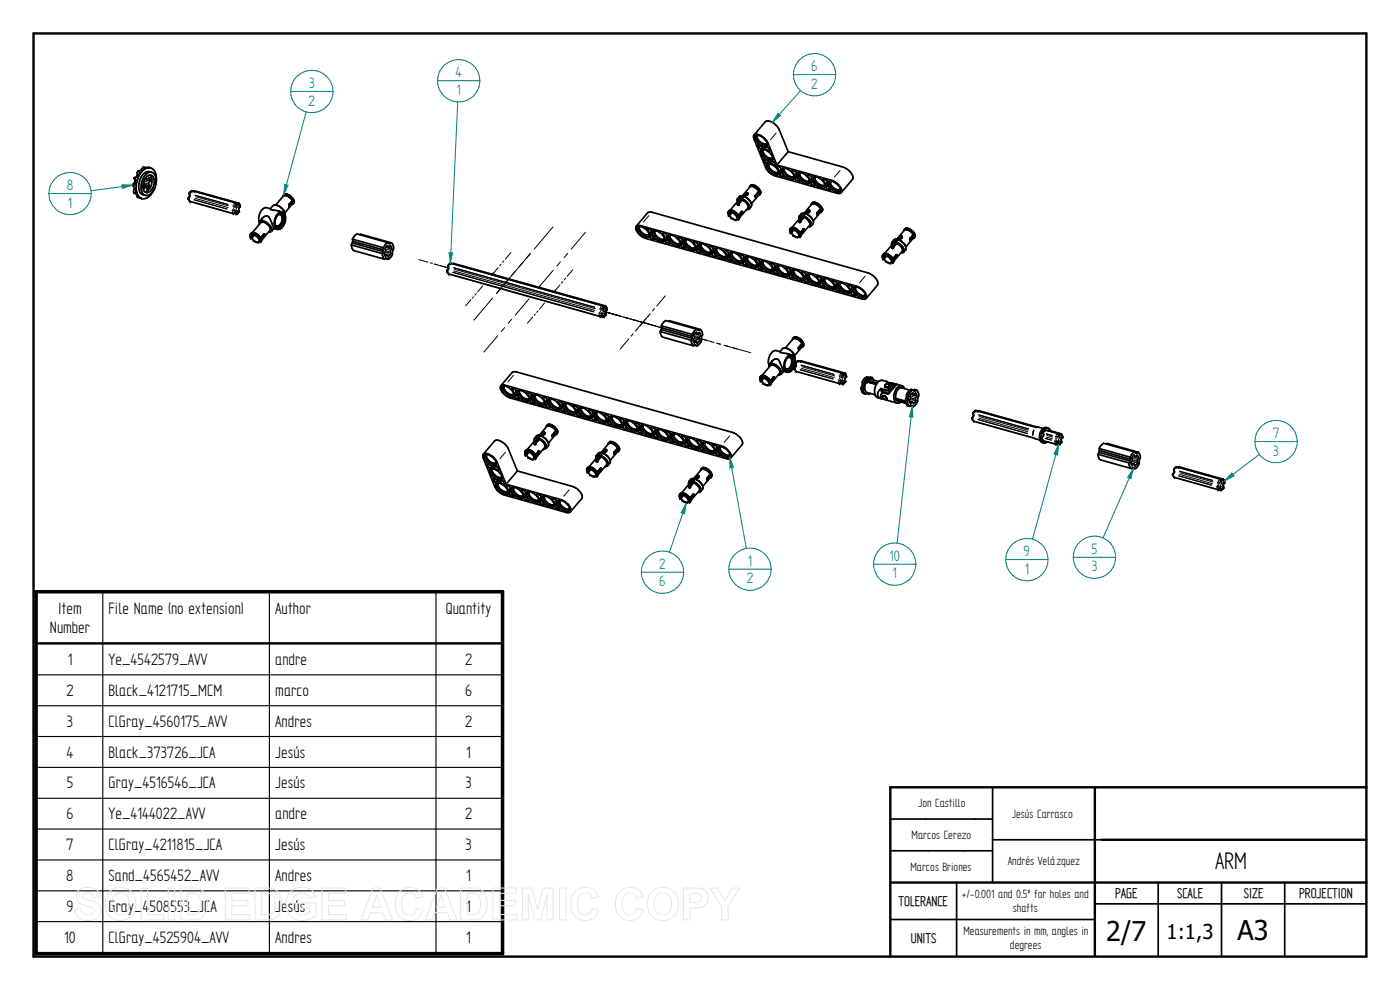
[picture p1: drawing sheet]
<svg xmlns="http://www.w3.org/2000/svg" width="420mm" height="297mm" viewBox="0 0 420 297" stroke-linecap="round" stroke-linejoin="round" font-family="sans-serif">
<defs><g id="words">
<g font-size="8.1">
<text x="364.6" y="260.7">ARM</text>
<text x="332" y="282.4">2/7</text>
<text x="371.4" y="282.2">A3</text>
</g>
<text font-size="6.1" x="350.1" y="281.6">1:1,3</text>
<g font-size="5.6">
<text x="17.4" y="184.2">Item</text>
<text x="32.6" y="184.2">File Name (no extension)</text>
<text x="82.6" y="184.2">Author</text>
<text x="133.8" y="184.2">Quantity</text>
<text x="15" y="189.9">Number</text>
<text x="20.3" y="199.5">1</text>
<text x="32.6" y="199.5">Ye_4542579_AVV</text>
<text x="82.6" y="199.5">andre</text>
<text x="139.6" y="199.5">2</text>
<text x="19.9" y="208.8">2</text>
<text x="32.6" y="208.8">Black_4121715_MCM</text>
<text x="82.6" y="208.8">marco</text>
<text x="139.6" y="208.8">6</text>
<text x="20.1" y="218.1">3</text>
<text x="32.6" y="218.1">ClGray_4560175_AVV</text>
<text x="82.6" y="218.1">Andres</text>
<text x="139.6" y="218.1">2</text>
<text x="20" y="227.3">4</text>
<text x="32.6" y="227.3">Black_373726_JCA</text>
<text x="82.6" y="227.3">Jesús</text>
<text x="139.9" y="227.3">1</text>
<text x="20" y="236.6">5</text>
<text x="32.6" y="236.6">Gray_4516546_JCA</text>
<text x="82.6" y="236.6">Jesús</text>
<text x="139.7" y="236.6">3</text>
<text x="19.9" y="245.8">6</text>
<text x="32.6" y="245.8">Ye_4144022_AVV</text>
<text x="82.6" y="245.8">andre</text>
<text x="139.6" y="245.8">2</text>
<text x="19.9" y="255.1">7</text>
<text x="32.6" y="255.1">ClGray_4211815_JCA</text>
<text x="82.6" y="255.1">Jesús</text>
<text x="139.7" y="255.1">3</text>
<text x="19.9" y="264.3">8</text>
<text x="32.6" y="264.3">Sand_4565452_AVV</text>
<text x="82.6" y="264.3">Andres</text>
<text x="139.9" y="264.3">1</text>
<text x="19.9" y="273.6">9</text>
<text x="32.6" y="273.6">Gray_4508553_JCA</text>
<text x="82.6" y="273.6">Jesús</text>
<text x="139.9" y="273.6">1</text>
<text x="19.3" y="282.8">10</text>
<text x="32.6" y="282.8">ClGray_4525904_AVV</text>
<text x="82.6" y="282.8">Andres</text>
<text x="139.9" y="282.8">1</text>
</g>
<g font-size="5.1" fill="#008080">
<text x="136.7" y="23.2">4</text>
<text x="243.5" y="21.4">6</text>
<text x="92.7" y="26.4">3</text>
<text x="137" y="28.4">1</text>
<text x="243.5" y="26.6">2</text>
<text x="92.6" y="31.7">2</text>
<text x="20" y="57">8</text>
<text x="20.4" y="62.3">1</text>
<text x="382" y="131.4">7</text>
<text x="382.1" y="136.7">3</text>
<text x="307.2" y="166.8">9</text>
<text x="327.6" y="166.2">5</text>
<text x="197.9" y="170.6">2</text>
<text x="224.4" y="169.7">1</text>
<text x="266.9" y="168.2">10</text>
<text x="267.9" y="173.5">1</text>
<text x="307.5" y="172.1">1</text>
<text x="327.6" y="171.4">3</text>
<text x="197.9" y="175.9">6</text>
<text x="224.1" y="175">2</text>
</g>
<g font-size="4.8">
<text x="334.7" y="269.6">PAGE</text>
<text x="353.3" y="269.6">SCALE</text>
<text x="373.3" y="269.6">SIZE</text>
<text x="389.9" y="269.6">PROJECTION</text>
<text x="269.7" y="271.9">TOLERANCE</text>
<text x="273.3" y="282.9">UNITS</text>
</g>
<g font-size="4.1">
<text x="275.5" y="242.2">Jon Castillo</text>
<text x="303.7" y="245.3">Jesús Carrasco</text>
<text x="273.6" y="251.6">Marcos Cerezo</text>
<text x="273.2" y="261.2">Marcos Briones</text>
<text x="302.4" y="259.6">Andrés Velázquez</text>
<text x="288.7" y="269.5">+/-0.001 and 0.5º for holes and</text>
<text x="303.9" y="273.6">shafts</text>
<text x="289.1" y="280.5">Measurements in mm, angles in</text>
<text x="303.1" y="284.7">degrees</text>
</g>
</g></defs>
<path d="M10.1 10h400v277h-400zM328.6 236.2v50.5M410.1 236.2h-142.9v50.8M330.7 252h79.4M267.2 264.8h142.9" fill="none" stroke="#000" stroke-width=".72"/>
<g fill="none" stroke="#000" stroke-width=".51">
<path d="M39.8 55.8l1 .8 .1 1M40.2 57.9l1.6 1.3h-.6M40.3 53.3l.2 .8M40.3 53.3l.7 .9M40.4 56.3l-.3 .9 .1 .7M40.4 54.7l.5 .2M40.4 54.7l-.6 .7v.4M40.4 54.7l.4 .6M40.5 54.1l-.1 .6M40.5 54.1l.5 .1M40.5 56.4l.4 1.2M40.8 55.3l-1 .5"/>
<path d="M40.9 57.6l-.7 .3M41 58.4l.2 .8M41 54.2l-.2 1.1M41.2 52.7l-.3 .4M41.2 52.7l.4 .1M41.2 59.2l1.4 .4M41.5 51.3l.5 .7M41.5 51.3l-.4 .4 .1 1M42 52l-.5 1-1.2 .3M42 52l-.8 .7M42.9 55.8l.8 .2M42.9 56.3l.1 .1"/>
<path d="M43 55.6l1.6 .4M43 55.6l.1 .3M43 50.1l2.1 .2-.7-.1M43 50.1l-.7 1M43 56.4l.1 .2M43 56.4h-.1M43 50.1l.5 .5-.7 .5-1.3 .2M43.1 54.5v.7M43.1 55.2l-.1 .4M43.1 55.2l-.2 .2M43.4 53.8l-.1 .2M43.5 53.7l.6 .2"/>
<path d="M43.6 52.5a1.7 1.7 0 0 1 2-.8 1.7 1.7 0 0 1 1.2 1.7 5 5 0 0 1-2.4 5.2 1.77 1.77 0 0 1-2.1-2l.3-2.2zM43.8 53.3l-.1 .1M43.8 53.4l.3 .5M43.9 56.3l.4 .1M44.1 53a1.31 1.31 0 0 1 1.5-.3 1.31 1.31 0 0 1 .7 1.4 3.2 3.2 0 0 1-2.2 3.7 1.94 1.94 0 0 1-1.1-2.6l.3-1.2zM44.3 56.4l-.3 .2-.3-.6-.5 .5M44.3 56.6l.6 .1M44.3 53.8l.7 .2M44.3 56.4l.2 .7-1 .5M44.6 53.5l.2 .1M44.6 56l.3 .7M44.8 53.6l-.2-.2-.5 .5"/>
<path d="M44.9 52.5l.4 .5-.5 .6M45 54v.4l-.4 .6 .2 .7-.2 .3M45 50.3l.2 .1M45.1 53.3l.4 .1M45.2 50.4a3.4 3.4 0 0 0-3.6 2.6 5.5 5.5 0 0 0 .5 6.4 2.67 2.67 0 0 0 3.7-1.6l.7-1.5M45.2 50.4a3.9 3.9 0 0 1 1.6 4.8M45.5 53.4l-.5 .6M45.5 53.4a4.1 4.1 0 0 1-.6 3.3M45.6 51.7a2.54 2.54 0 0 0-3.5 1.9l-.2 .8a3.3 3.3 0 0 0 1 4.1l.7 .1M56.5 59.4l.4 1M56.5 59.5h.1M56.6 59.4l.1 .1"/>
<path d="M56.8 58l.9-.8 12.9 3.7 .3 .3M56.8 58a1.09 1.09 0 0 1-.3 1.4M56.8 58l.2 .1M58.3 57.3h.2M58.4 57.3l13.4 3.9M84.9 59.1v-.3a1.64 1.64 0 0 1 2.3 .5l.7 .8M85 58.7a1.28 1.28 0 0 1 2.1 0l1 1.1-.2 .3M221.6 59.6l-.4 .5 .1 .5M222.1 59.6h.1M222.2 59.5l.1 .4M222.3 59.9l-1 1.1M222.3 59.9l-.6 .2-2.6 2.9"/>
<path d="M222.6 59.7l.1 .3M222.6 59.7l1.5 1a1.68 1.68 0 0 1 .6 2l-.6 .2M222.7 59.8l-1.2 1.4M222.7 59.6l-.1 .1M222.7 59.6l.6-.7 .5 .2 .9 .8 .8 1.3M222.8 58.8h-.7l-.8 .9 .9-.2M222.8 58.8l-.6 .7M223.8 59.1l1.4 1.3a1.35 1.35 0 0 1 .3 1.6l-.6 .7a2.85 2.85 0 0 0-2.2-3.1M223.9 58l-.9 1.1-.2-.3M224 58.2l-.6 .7M224.3 58l-.1 .2M224.4 58.1l-.8 .9"/>
<path d="M224.9 56.3v-.3a1.89 1.89 0 0 1 2.7 1l.3 .4M225 55.9a1.26 1.26 0 0 1 2.1 .1l1 1.1-.2 .3M226.3 40.6a2.95 2.95 0 0 1 3.6 1.3l.6 .9 2.7 6.7 16.4 4.6a3.9 3.9 0 0 1 2.9 3.5 1.04 1.04 0 0 1-1.3 .4l-18.5-5.2-1.2-.6-1-.9-.7-1.1-3.5-8.5zM226.3 40.5l3.4-4a2.99 2.99 0 0 1 3.5 1.4l.6 1 2.7 6.6M226.6 40.8a2.97 2.97 0 0 1 3.6 2.1v.7a1.72 1.72 0 0 1-2.5-.4l-.4-.4a1.82 1.82 0 0 1-.7-2zM226.8 40.6a3.3 3.3 0 0 0 3.4 2.9M227.3 57.9l.2 .1M227.5 43.5a4.1 4.1 0 0 0 2.9 .7l.6 1-.2 .2a4.5 4.5 0 0 0-2.9-.9zM227.5 40.6a1.21 1.21 0 0 0 .6 1.9l.4 .3a1.03 1.03 0 0 0 1.7 0M227.7 57.4l-1.1-1.1a1.1 1.1 0 0 0-1.5-.2l-2.3 2.7M227.7 57.4l-.9 1.1M227.9 57.4h-.2"/>
<path d="M227.9 57.8l-.1 .6-2.3 2.7M227.9 57.8l-.9 1.1M228 57.8l.3-.3v.4l-.3 .6M228 57.8l.1 .4-.5 .4M228 57.8v.1M228.3 57.4h-.3l-1.3 1.5M228.3 45a2.95 2.95 0 0 1 3.6 2.2 .73 .73 0 0 1 0 .9 .73 .73 0 0 1-.9 .2 3.5 3.5 0 0 1-2.8-3zM228.5 44.9a3.4 3.4 0 0 0 3.5 2.9M229.2 47.8a3.9 3.9 0 0 0 2.9 .7l.4 .4 .2 .8a4.6 4.6 0 0 0-2.8-.8l-.4-.3zM229.3 44.9l-.2 .1a2.36 2.36 0 0 0 2.7 2.4l.1-.3M230.1 49.4a2.37 2.37 0 0 1 3 1.1 1.38 1.38 0 0 1 .4 2 3.3 3.3 0 0 1-3.6-2.9zM230.3 49.2a3.4 3.4 0 0 0 3.5 2.9"/>
<path d="M231 49.1l-.2 .2a2.3 2.3 0 0 0 2.7 2.3l.2-.2M233 49.9l1.3 .5 .2 1.4 .8 1.3-.9-.2-.4-.3-.2-1.4zM234.7 50.6a2.95 2.95 0 0 1 3.6 2.2 .75 .75 0 0 1-.1 .8 .75 .75 0 0 1-.8 .2 3.5 3.5 0 0 1-2.8-2.9zM234.9 50.5a3.3 3.3 0 0 0 3.5 2.9M235.7 50.5l-.3 .1a2.3 2.3 0 0 0 2.8 2.4l.1-.3M236.5 45.5l16.5 4.6a4 4 0 0 1 3 3.4l-3.5 4.3M236.5 45.5l-3.3 4M237.6 51.2l1 .2 .4 .3 .1 1.4 .8 1.3-1.2-.5a3.8 3.8 0 0 0-1.1-2.7zM239.3 51.9a2.99 2.99 0 0 1 3.7 2.9 1.72 1.72 0 0 1-2.5-.4l-.9-.9a1.35 1.35 0 0 1-.3-1.6zM239.6 51.8a3.3 3.3 0 0 0 3.4 2.9M240.3 51.7a1.26 1.26 0 0 0 .6 2l.4 .3a1.04 1.04 0 0 0 1.6 0M242.3 52.5l1.3 .5 .2 1.4 .7 1.3-1.2-.5-.2-1.4z"/>
<path d="M244 53.3a2.16 2.16 0 0 1 2.6 .7l.4 .4a1.5 1.5 0 0 1 .4 1.9 3.3 3.3 0 0 1-3.5-2.7zM244.2 53.1a3.3 3.3 0 0 0 3.4 2.9M244.9 53a1.21 1.21 0 0 0 .6 2l1.3 .7 .6-.2 .2-.2M246.9 53.8l1.3 .5 .2 1.4 .8 1.3-.8-.2-.4-.3a4 4 0 0 0-1.1-2.7zM248.6 54.5a2.95 2.95 0 0 1 3.6 2.2 .72 .72 0 0 1-.5 1.1 3.6 3.6 0 0 1-3.2-3zM248.8 54.4a3.4 3.4 0 0 0 3.5 2.9M249.5 54.4l-.1 .1a2.3 2.3 0 0 0 2.7 2.4l.1-.3M56.9 60.3l13.1 3.8 .4-.1M70.4 64l.9 .1M70.5 63.8l-.1 .1M70.6 63.8l-.2 .2M70.6 63.5l-.1 .3z"/>
<path d="M70.7 63.7l-.3 .3M70.7 60.9l.2 .2M70.9 61.1l.2 .4M70.9 61.2l.1 .4M70.9 61.1l.1 .1M71 61.2v.4M71 61.6l-.1 .1M71.5 63.8l-.1 .1M71.5 63.8l.1-.3-.4 .6M71.5 63.8l-.3 .3M71.6 61h.1M71.7 61l.4 1"/>
<path d="M71.7 61l.1 .2M71.8 61.2l.1 .6zM71.8 63.4l-.3 .4M72 61.9h.1M72.1 62a1 1 0 0 0-.3 1.3M75 70.9v-.4a1.12 1.12 0 0 1 2 .1l1.1 1.1M75.1 71h.3M75.2 70.2a1.32 1.32 0 0 1 2 .1l1.1 1.1-.2 .3M75.3 71.4l.3 .1M75.4 71l.1-.5h.6l.9 .4 .6 .8h.5M75.6 71.5l.6 .7a1.1 1.1 0 0 0 1.6 .2v-.3M75.8 69.8l2.5-3a2.3 2.3 0 0 1 2.7 2.3l-2.5 3"/>
<path d="M75.9 70.4l-.5 .6M76.1 70.5l-.8 .8M76.3 70.5l-.7 1M77.8 72.1h.4M78.3 66.3l-.4 .2-.1 .8M78.5 71.8v.4l-.4 .6zM78.7 65.5l-.8 .9a2.31 2.31 0 0 1 2.9 1.1l.4 .4a1.36 1.36 0 0 1 .3 1.5l.7-.9M78.7 65.4a1.34 1.34 0 0 1 1.5-.6 1.34 1.34 0 0 1 1 1.3l1 2.4M79.1 70.6l-1.3 1.5M79.2 70.2l-1 1.1M79.2 70.4h.1M79.3 70.7l-.8 1.1"/>
<path d="M81.2 62.7l.6 .3 2.9 .6M81.5 68.8l-.2 .7-.7 .1M82.2 68.5l1.1 .3M83 61.6a3.5 3.5 0 0 1 2.5 2.9M83.3 64.2a1.39 1.39 0 0 1 1.7-.4 1.39 1.39 0 0 1 .7 1.7 2.93 2.93 0 0 1-2.4 3.3 2.89 2.89 0 0 1-.4-4.1zM83.4 64.4a.98 .98 0 0 1 1.1 .3 .98 .98 0 0 1 .2 1.1l-.3 1a1 1 0 0 1-.7 1 1 1 0 0 1-1.1-.4M83.4 64.4a1.16 1.16 0 0 1 1.5-.3 1.16 1.16 0 0 1 .6 1.4 2.28 2.28 0 0 1-2.3 2.9 2.94 2.94 0 0 1 .2-4zM84.4 64a2.87 2.87 0 0 1-1.3 4.4M85.5 63.9a3.5 3.5 0 0 0-3.3-2.3l-1.1 1-1-.3a3 3 0 0 0-2.4 3.9l.1 .5M86.8 61.3l.9-1.1-1.1-1.2a1.25 1.25 0 0 0-1.6-.2l-2.2 2.7M86.9 61.7l1-1.1-.1 .5-2.3 2.7M87.3 60.7h.2"/>
<path d="M87.9 60.1l-.2 .1M87.9 60.6h.1M88 60.6l.3-.4v.4l-.3 .6M88 60.6l-.1 .6-.3 .2M88.3 60.2l-.3-.1-1.3 1.5M105.4 73.5l9.3 2.6M105.4 73.5l.3 1 .4 .7 9.3 2.6M105.7 72.9l9.3 2.6M105.7 72.9l-.3 .6M105.8 71.8l9.3 2.5M105.8 71.8l.1 .6M105.8 71.8l.6-1 .7-.6 9.3 2.6"/>
<path d="M105.9 72.4l9.2 2.6M105.9 72.4l-.2 .5M107.9 70.4l.3-.1 9.3 2.6M114.7 76.1l.2 1 .5 .7M115 75.5l-.3 .6M115.1 74.3v.7M115.1 75l-.1 .5M115.3 76.2l.9 .2M115.4 77.8l.5-.3 .6 .3M115.7 77.6l.8 .2M115.9 74l-.3 .6a.98 .98 0 0 1-.3 1.4l.4 .9 .5-.5M115.9 74l.7 .2"/>
<path d="M116.2 76.4l.3 .5M116.3 73.7l-.4 .3M116.4 73.7l.3 .5 .5-.5 .3 .4a.96 .96 0 0 1-.4 1.3l.2 .7-.7 .8M116.4 72.8l-.8 .6-.5 .9M116.4 72.8l.6 .3M116.6 73l.4 .1M117.5 72.9l-.5 .2M117.5 72.9l.3 .2a2.37 2.37 0 0 1 0 2.5 2.15 2.15 0 0 1-1.3 2.2M134.4 79.8a.94 .94 0 0 1-.3 1.4l.4 .9M134.4 79.8h.2M135.3 79l-.9 .7M135.3 79l45.5 12.8"/>
<path d="M135.9 79.1l-.1 .1M136 79.1h.2M136 79.1l45.6 12.7 .3 .2M191 67.9l3.3-4 .8-.3 .5 .1 64.9 18.2a4 4 0 0 1 3 3.3l-3.5 4.3M191 67.8l1.2-.1 64.9 18.2a3.9 3.9 0 0 1 2.9 3.5 .98 .98 0 0 1-1.3 .3l-64.9-18.2a3.9 3.9 0 0 1-3-3.5zM191.3 68a3.2 3.2 0 0 1 3.6 2.8l-.1 .3a2.95 2.95 0 0 1-3.6-2.1l-.1-.8zM191.5 67.9a3.3 3.3 0 0 0 3.4 3M192.2 67.9l-.3 .2a2.3 2.3 0 0 0 2.8 2.3l.1-.3M194.2 68.7l.9 .1 .3 .4a3.7 3.7 0 0 0 1.1 2.6l-.9-.1-.4-.4a3.5 3.5 0 0 0-1-2.6zM196 69.3a3.3 3.3 0 0 1 3.5 2.8 1 1 0 0 1-1.7 .2l-1.5-1.1a1.42 1.42 0 0 1-.3-1.9zM196.1 69.2a3.3 3.3 0 0 0 3.4 3M196.8 69.2l-.2 .2a2.29 2.29 0 0 0 2.7 2.3l.2-.2"/>
<path d="M198.8 70l1.1 .3a4.5 4.5 0 0 0 1.2 2.9l-1.3-.6a4 4 0 0 0-1-2.6zM200.6 70.6a3.3 3.3 0 0 1 3.6 2.8 1.39 1.39 0 0 1-2.3 0l-1.3-1.3a1.12 1.12 0 0 1 0-1.5zM200.7 70.5a3.3 3.3 0 0 0 3.5 2.9M201.5 70.5l-.3 .2a2.36 2.36 0 0 0 2.8 2.3l.1-.3M203.4 71.2l1.3 .6a3.5 3.5 0 0 0 1 2.6l-.9-.1-.3-.4a3.7 3.7 0 0 0-1.1-2.7zM205.3 71.9a3.3 3.3 0 0 1 3.5 2.8 1.41 1.41 0 0 1-2.3-.1l-.9-.8a1.47 1.47 0 0 1-.3-1.9zM205.3 71.8a3.3 3.3 0 0 0 3.5 3M206.1 71.8a1.28 1.28 0 0 0 .6 2l.5 .3a1.07 1.07 0 0 0 1.5-.1M208.1 72.6l.8 .1 .5 .5a2.69 2.69 0 0 0 1 2.4h-.9l-.4-.4a4 4 0 0 0-1-2.6zM209.9 73.2a3.2 3.2 0 0 1 3.5 2.8l-.1 .3a2.16 2.16 0 0 1-2.6-.7l-.8-1a1.05 1.05 0 0 1 0-1.4zM210 73.2a3.4 3.4 0 0 0 3.4 2.9M210.7 73.1l-.2 .2a2.3 2.3 0 0 0 2.8 2.3v-.2"/>
<path d="M212.7 73.9l.9 .1 .4 .4a3.7 3.7 0 0 0 1 2.6l-1.3-.5a3.5 3.5 0 0 0-1-2.6zM214.5 74.5a3.3 3.3 0 0 1 3.6 2.8 1.05 1.05 0 0 1-1.7 .3l-1.5-1.2a1.42 1.42 0 0 1-.4-1.9zM214.6 74.4a3.3 3.3 0 0 0 3.4 2.9M215.3 74.4a.96 .96 0 0 0 .3 1.6l.8 .7a.99 .99 0 0 0 1.6-.1M217.4 75.1l.8 .3 .4 .4a2.69 2.69 0 0 0 1.1 2.4l-.3 .2-.9-.4a4.5 4.5 0 0 0-1.1-2.9zM218.5 64.2l.3 .1M218.5 64.1a.58 .58 0 0 1 .6-.8l1.3 .5 1 1.2M218.6 63.5a1.32 1.32 0 0 1 2 0l1.1 1.2-.3 .3M218.6 64.6l.3 .1M218.8 64.3v-.3a1.38 1.38 0 0 1 2 .6l.3 .3 .3 .1M218.9 64.7l1.1 1a.74 .74 0 0 0 1.2 0v-.3M219.1 75.8a3.2 3.2 0 0 1 3.6 2.8l-.1 .3a2.97 2.97 0 0 1-3.6-2.1l-.1-.8z"/>
<path d="M219.2 75.7a3.4 3.4 0 0 0 3.5 3M219.3 63.7l-.5 .6M219.5 63.7l-.9 .9M219.7 63.8l-.8 .9M220 75.7l-.3 .2a2.3 2.3 0 0 0 2.8 2.2l.1-.2M221.2 65.4h.4M221.6 61.3h.1M221.9 65.1v.3l-.4 .6zM222 76.5l.9 .1 .4 .4a3.5 3.5 0 0 0 1 2.6l-.9-.1-.4-.4a3.7 3.7 0 0 0-1-2.6zM222.5 63.8l-1.3 1.6M222.5 63.5l-.9 1.1M222.6 63.6v.1"/>
<path d="M222.7 60l-.9 1.1M222.7 60l1.4 1 .4 1.1-2.6 3.3M222.7 63.9l-.9 1.1M223.8 77.1a3.1 3.1 0 0 1 3.4 3.1 2.43 2.43 0 0 1-3.1-1.2 1.42 1.42 0 0 1-.3-1.9zM223.9 77a3.3 3.3 0 0 0 3.4 3M224.6 77a1.28 1.28 0 0 0 .6 2l.5 .3a1.02 1.02 0 0 0 1.5-.1M226.6 77.8l.9 .1 .4 .4 .2 1.3 .8 1.3-1.2-.5a4 4 0 0 0-1.1-2.6zM228.4 78.4a3.3 3.3 0 0 1 3.6 2.8 1.02 1.02 0 0 1-1.8 .2l-1-.6-.7-1a1.05 1.05 0 0 1-.1-1.4zM228.5 78.3a3.3 3.3 0 0 0 3.5 2.9M229.2 78.3l-.2 .1a2.3 2.3 0 0 0 2.8 2.4l.1-.2M231.3 79l.8 .2 .4 .5a3 3 0 0 0 1 2.4l-.1 .2-1.1-.6-.2-1.4zM233.1 79.7a3.1 3.1 0 0 1 3.4 3.1 2.99 2.99 0 0 1-3.6-2.1l-.1-.4z"/>
<path d="M233.2 79.6a3.3 3.3 0 0 0 3.4 2.9M233.9 79.6a1.28 1.28 0 0 0 .6 2l.4 .3a1.06 1.06 0 0 0 1.6-.1M237 69.4l.3 .1M237.1 68.7a1.98 1.98 0 0 1 2.6 1.1l.3 .4M237.1 68.7l-.1 .6M237.1 68.7a1.26 1.26 0 0 1 2.1 0l1 1.2-.2 .3M237.2 69.9h.3M237.3 69.5l.2-.5h.6l1.9 1.2M237.5 69.9l1.1 1a.82 .82 0 0 0 1.2 0v-.4M237.8 68.9l-.5 .6M238 68.9l-.8 .9M238.3 69l-.8 .9"/>
<path d="M239.8 70.5l.3 .1M240.1 66.4h.1M240.1 64.8l-.4 .5 .1 .4M240.4 70.3v.4l-.3 .5zM240.6 64.8h.2M240.7 64.6l.1 .5M240.8 65.1l-.9 1.1M240.8 65.1l-.6 .2-2.5 2.9M241 69l-1.2 1.5M241.1 68.7l-.9 1.1M241.1 68.9v.1M241.2 64.9l.1 .3"/>
<path d="M241.2 64.9l1 .6 .8 .9a1.03 1.03 0 0 1 0 1.7h-.4M241.2 65l-1.2 1.4M241.2 64.8v.1M241.2 64.8l.6-.7 .5 .2 1 .8 .8 1.3M241.3 65.2l-.9 1.1M241.3 65.2l1.3 1a1.28 1.28 0 0 1 .3 1.4l-2.5 3M241.3 69.1l-.9 1.1M241.3 64h-.6l-.9 .9 .9-.3M241.3 64l-.6 .6M241.4 68.8v.1M242.4 63.2l-.9 1.1-.1-.3M242.5 63.4l-.6 .7"/>
<path d="M242.8 64.7l.9 .9a1.42 1.42 0 0 1 .3 1.6l-.6 .7a2.91 2.91 0 0 0-2.2-3.1M242.9 63.2l-.1 .2M242.9 63.3l-.8 .9M243.4 61.5l.1-.3a1.59 1.59 0 0 1 2.2 .6l.7 .8M243.5 61.1a1.28 1.28 0 0 1 2.1 0l1.1 1.2-.3 .3M245.3 63.8l-.1 .1M245.8 63.1l.2 .1M246.2 62.6l-1.1-1.2a1.24 1.24 0 0 0-1.5-.1l-2.3 2.7M246.2 62.6l-.9 1.1M246.4 63l-.1 .6-2.2 2.7M246.4 62.6h-.2M246.4 63h.2"/>
<path d="M246.4 63l-.9 1.1M246.6 63l.2-.3 .1 .4-.4 .5M246.6 63v.4l-.4 .4M246.8 62.7l-.3-.1-1.2 1.5M264.8 77.1a.59 .59 0 0 1 .6-.8l1.3 .5 1.1 1.2M264.8 77.2l.3 .1M264.9 76.5a1.26 1.26 0 0 1 2.1 0l1 1.2-.2 .3M265 77.6l.3 .1M265.1 77.3v-.3a1.38 1.38 0 0 1 2 .6l.3 .3 .4 .1M265.3 77.7l1.1 1a.82 .82 0 0 0 1.2 0v-.3M265.6 76.7l-.5 .6M265.8 76.7l-.8 .9"/>
<path d="M266.1 76.8l-.8 .9M267.6 78.4h.4M268 72.6l-.3 .2-.1 .8M268 74.2h.1M268.2 78.1l.1 .3-.4 .6zM268.4 72.6h.2M268.6 72.5v.4M268.6 72.9l-.6 .2-2.5 2.9M268.6 72.9l-.9 1.1M268.8 76.8l-1.2 1.6M268.9 76.5l-.9 1.1M268.9 76.6v.1"/>
<path d="M269 72.7l.1 .3M269 72.7l1 .6 .8 .9a1.03 1.03 0 0 1 0 1.7h-.4M269 72.8l-1.2 1.4M269 72.6v.1M269.1 76.9l-.9 1.1M269.1 73l1.3 1a1.22 1.22 0 0 1 .4 1.4l-2.5 3M269.1 73l-.9 1.1M269.1 71.8h-.6l-.8 .8 .9-.1M269.1 71.8l-.5 .7M269.2 76.6v.1M269.7 71.9l.9 .6M270.2 71l-.9 1.1-.1-.3"/>
<path d="M270.3 71.2l-.6 .7M270.6 72.5l.9 .8 .4 .9M270.6 72.5l-1-.6-.6 .7M270.6 72.5l.9 .9a1.42 1.42 0 0 1 .3 1.6l-.6 .7a2.85 2.85 0 0 0-2.2-3.1M270.7 71l-.1 .2M270.7 71.1l-.8 .9M271.2 69.3l.1-.3a1.59 1.59 0 0 1 2.2 .6l.7 .8M271.3 68.9a1.26 1.26 0 0 1 2.1 .1l1.1 1.1-.3 .3M273.1 71.6l-.1 .1M273.6 70.9l.2 .1M274.1 70.4l-1.2-1.1a1.19 1.19 0 0 0-1.5-.3l-2.3 2.8M274.1 70.4l-1 1.1"/>
<path d="M274.2 70.8l-.1 .6-2.2 2.7M274.2 70.8l-.9 1.1M274.2 70.4h-.1M274.2 70.8h.2M274.4 70.8l.2-.3 .1 .4-.4 .6M274.4 70.8v.4l-.4 .4M274.6 70.4h-.2l-1.3 1.4M134.1 81.2h.1M134.2 81.2h.2M134.5 82.1l45.6 12.9M180.6 94.6l.1-.2-.6 .6M180.6 94.6l-.1 .2"/>
<path d="M180.8 94.5l-.3 .4 .5 .1 .4-.2M180.8 91.8l.2 .2M180.8 91.8l.4 .5M181 91.9v.6M181 92.1v.4M181 92.5v.1M181.4 94.9h-.1M181.6 94.7l-.2 .1M181.6 94.7l-.2 .2M181.6 91.8l.3 .2M181.6 94.4v.3M181.8 91.9l.4 1"/>
<path d="M181.9 92l.1 .7zM181.9 94.3l-.6 .7M182.1 92.8h.1M182.2 92.8a1 1 0 0 0-.3 1.4M198.2 99.5l9.2 2.6M198.2 99.5l.2 1 .4 .6 9.3 2.7M198.4 98.9l9.3 2.6M198.4 98.9l-.2 .6M198.5 97.7l9.3 2.6M198.5 97.7v.6M198.5 97.7l.6-.9 .7-.6 9.3 2.6M198.5 98.3l9.3 2.7"/>
<path d="M198.5 98.3l-.1 .6M200.6 96.4l.3-.2 9.3 2.6M208.6 100l.7 .2M209 99.7l-.4 .3M209 99.7l.4 .5 .4-.5 .4 .4a.92 .92 0 0 1-.4 1.2l.2 .7-.3 .6-.5 .3-.3-.5-.5 .5-.4-1 .5-.6-.2-.7 .3-.6M209.1 98.8l.7 .3M209.1 98.8l-.7 .6-.6 .9M209.3 99l.5 .1M210.2 98.8l-.4 .3M210.2 98.8a1.66 1.66 0 0 1 .4 2.3 2.56 2.56 0 0 1-1.4 2.7M235.9 80.3l1.2 .6 .3 1.4 .8 1.2-.9-.1-.4-.4a3.9 3.9 0 0 0-1-2.7zM237.7 81a3.2 3.2 0 0 1 3.5 2.8l-.1 .3a2.95 2.95 0 0 1-3.6-2.1v-.8z"/>
<path d="M237.8 80.9a3.4 3.4 0 0 0 3.4 3M238.5 80.9l-.2 .2a2.3 2.3 0 0 0 2.8 2.3l.1-.3M240.5 81.7l.9 .1 .4 .4a3.9 3.9 0 0 0 1 2.6l-1.3-.5-.2-1.4zM242.3 82.3a3.3 3.3 0 0 1 3.6 2.8 1.38 1.38 0 0 1-2.3-.1l-.9-.8a1.5 1.5 0 0 1-.4-1.9zM242.4 82.2a3.3 3.3 0 0 0 3.5 3M243.2 82.2l-.3 .1a2.29 2.29 0 0 0 2.8 2.4l.1-.2M245.2 83l1.2 .4 .2 1.4 .8 1.3-.9-.2-.3-.4a3 3 0 0 0-1.1-2.4zM247 83.5a3.4 3.4 0 0 0 3.5 2.9M247.7 83.5l-.7 .1a1.76 1.76 0 0 0 .8 2.3l.5 .5a1.39 1.39 0 0 0 2.2 0M247.7 83.5a3.6 3.6 0 0 1 2.8 2.9M247.8 83.5l-.2 .2a2.46 2.46 0 0 0 2.5 2.4l.3-.4M249.8 84.2l1.1 .3 .2 .4a3 3 0 0 0 1 2.4l-.9-.1-.4-.3v-.9z"/>
<path d="M251.6 84.9a3.3 3.3 0 0 1 3.6 2.8 1.41 1.41 0 0 1-2.3-.1l-.9-.8a1.5 1.5 0 0 1-.4-1.9zM251.7 84.8a3.3 3.3 0 0 0 3.4 3M252.4 84.8l-.2 .2a2.29 2.29 0 0 0 2.8 2.2v-.2M254.5 85.6l.8 .1 .4 .4v.9l1 1.7-.9-.1-.4-.5a3 3 0 0 0-1-2.4zM256.2 86.2a3.3 3.3 0 0 1 3.6 2.8 1.02 1.02 0 0 1-1.7 .2l-1.1-.6-.7-1a1.05 1.05 0 0 1-.1-1.4zM256.3 86.1a3.4 3.4 0 0 0 3.5 3M257 86.1l-.2 .2a2.29 2.29 0 0 0 2.8 2.3l.1-.3M150.3 115.7l3.4-3.9 .3-.3 1 .1 64.9 18.2a4 4 0 0 1 2.9 3.3l-3.5 4.3M150.4 115.7l1.2-.1 64.9 18.2a4 4 0 0 1 2.9 3.4 1 1 0 0 1-1.4 .4l-64.8-18.2a4.1 4.1 0 0 1-3-3.5zM150.6 116a2.16 2.16 0 0 1 2.6 .7l.5 .5a1.5 1.5 0 0 1 .3 1.9 3.3 3.3 0 0 1-3.5-2.8zM150.8 115.8a3.3 3.3 0 0 0 3.5 2.9M151.5 115.8a1.21 1.21 0 0 0 .6 1.9l.9 .6a.76 .76 0 0 0 1.2-.3"/>
<path d="M153.6 116.5l1.2 .6 .2 1.3 .8 1.3-.9-.2-.4-.3a3.9 3.9 0 0 0-.9-2.7zM155.2 117.3a2.16 2.16 0 0 1 2.6 .7l.8 1a.94 .94 0 0 1-.2 1.5 3.6 3.6 0 0 1-3.3-2.9zM155.4 117.1a3.4 3.4 0 0 0 3.5 3M156.2 117.1l-.2 .1a2.3 2.3 0 0 0 2.7 2.4l.1-.3M158.2 117.9l.9 .1 .4 .5a3 3 0 0 0 1 2.4h-.9l-.4-.4-.2-1.4zM159.9 118.6a2.97 2.97 0 0 1 3.6 2.1 .77 .77 0 0 1-.1 .9 .77 .77 0 0 1-.9 .2 3.6 3.6 0 0 1-2.8-2.9zM160.1 118.4a3.3 3.3 0 0 0 3.4 3M160.8 118.4l-.2 .1a2.3 2.3 0 0 0 2.7 2.4l.1-.2M162.8 119.2l1.3 .4 .2 1.4 .8 1.3-.9-.2-.4-.4a3 3 0 0 0-1-2.4zM164.5 119.9a2.16 2.16 0 0 1 2.6 .7l.8 .9a.92 .92 0 0 1-.3 1.6 3.6 3.6 0 0 1-3.2-2.9zM164.7 119.7a3.3 3.3 0 0 0 3.5 2.9M165.4 119.7a1.26 1.26 0 0 0 .6 1.9l.4 .4a1.04 1.04 0 0 0 1.7-.1"/>
<path d="M207.4 102.1l.2 1 .5 .7M207.7 101.5l-.3 .6M207.8 100.3v.7M207.8 101l-.1 .5M208 102.1l.9 .3M208.1 103.8l.4-.3 .7 .3M208.4 103.6l.8 .2M228 113.8l.3 .1M228.1 113.2a1.98 1.98 0 0 1 2.6 1l.3 .4M228.1 113.2l-.1 .5M228.1 113.1a1.26 1.26 0 0 1 2.1 .1l1.1 1.1-.3 .3M228.2 114.3h.3"/>
<path d="M228.3 113.9v-.3a1.52 1.52 0 0 1 2.3 .9l.4 .1M228.5 114.3l.6 .8 .9 .4 .6-.1 .2-.4M228.5 113.8l-.3 .4M228.7 112.6l2.5-2.9a2.25 2.25 0 0 1 2.8 2.3l-2.5 3M228.8 113.3l-.5 .6M229.1 113.3l-.5 .6M229.3 113.4l-.8 .9M230.8 115h.4M230.8 110.2l-.1-.5a1.25 1.25 0 0 1 2.2 0l1.2 1.3a.86 .86 0 0 1 .4 1 .86 .86 0 0 1-1 .5M231.4 114.7l.1 .4-.4 .6zM231.6 108.4l-.7 .9a2.91 2.91 0 0 1 3.5 2v1l.8-.9M231.7 108.3a1.34 1.34 0 0 1 1.5-.6 1.34 1.34 0 0 1 1 1.3l1 2.4"/>
<path d="M232.1 113.5l-1.3 1.5M232.1 113.1l-.9 1.1M232.1 113.2v.1M232.3 113.5l-.9 1.1M232.4 113.2v.1M234.1 105.5l.6 .4 1.9 .3M235.2 111.4l1 .3M236.2 107.1a1.39 1.39 0 0 1 1.8-.5 1.39 1.39 0 0 1 .7 1.8 2.85 2.85 0 0 1-2.5 3.3 2.87 2.87 0 0 1-.3-4.1zM236.4 107.3a.98 .98 0 0 1 1.1 .3 .98 .98 0 0 1 .1 1.1l-.1 .5a1.38 1.38 0 0 1-1.8 1.4l-.2-.3M236.4 107.3a1.17 1.17 0 0 1 1.5-.3 1.17 1.17 0 0 1 .5 1.4l-.2 1.2a1.76 1.76 0 0 1-2.1 1.7 3 3 0 0 1 .3-4zM236.6 106.2l1.1 .3M237.4 106.8a2.85 2.85 0 0 1-1.3 4.4"/>
<path d="M237.8 101.9l.1-.3a1.64 1.64 0 0 1 2.2 .6l.7 .8M237.9 101.6a1.28 1.28 0 0 1 2.1 0l1.1 1.1-.3 .3M238.4 110.4l.1 .5 .5 .5M238.5 107.4a3.3 3.3 0 0 0-3.4-3l-1 1.1a2.37 2.37 0 0 0-3.4 2.3l.1 1.8M238.5 110.4h.1M238.7 109.1a.98 .98 0 0 1-.2 1.3v.1M238.8 109.1h.1M239 111.5l13 3.6 .4-.2M239.3 108.3l-.6 .7M239.4 108.2l13.3 3.7M239.6 104.3v.1M240.2 103.5l.2 .1"/>
<path d="M240.3 108.3l13.2 3.6M240.4 108.3h-.2M240.7 103l-1.2-1.1a1.31 1.31 0 0 0-1.5-.2l-2.3 2.7M240.7 103l-1 1.1M240.8 103.5l-.1 .5-2.2 2.7-.9-1.3-1.1-.8-.9-.2M240.8 103.5l-.9 1.1M240.8 103h-.1M241 103.4l-.1 .7-.4 .2M241 103.4l-.1 .1M241.2 103.1l-.3-.1-1.2 1.5M241.2 103.1l.1 .4-.4 .6M241.2 103.1l-.2 .3"/>
<path d="M252.3 115l.5 .1M252.4 114.9h-.1M252.5 114.5l-.1 .4zM252.5 111.9h.2M252.6 114.6l-.3 .3M252.7 111.9l.3 .6M252.8 112.1l.1 .5M252.9 112.6l-.1 .1M253.1 115.1l.4-.5-.3 .5M253.1 115.1h-.3M253.4 111.9l.3 .2 .1 .7v-.4zM253.6 112l.5 1"/>
<path d="M253.7 114.4l-.6 .7M253.9 112.9h.1M254 112.9a1.04 1.04 0 0 0-.3 1.4M258.4 116.4l.6 .1M258.4 116.4l.1 .5a1.31 1.31 0 0 0 1.2 1.3M258.7 115.8l.6 .2M258.7 115.8l-.3 .6M258.8 114.6l.5 .2M258.8 114.6v.6M258.8 115.2l.6 .2M258.8 115.2l-.1 .6M259 116.5l.2 1.1 .5 .6"/>
<path d="M259.3 116l-.3 .5M259.3 114.8l.1 .6M259.4 115.4l-.1 .6M259.7 118.2l.8-.2 .3 .3M260.1 118l.7 .3M260.2 114.3l.4-.3 .8-.2 2.3 .7M260.2 114.3a2.45 2.45 0 0 0 0 3.5l2.4 .6M260.2 114.3l.4-.1 2.7 .7M260.2 114.3l.1 .3 2.7 .8M260.3 114.5l2.7 .8M260.4 114.4h.1M260.6 113.2l-.7 .6-.6 1"/>
<path d="M260.6 113.2a1.53 1.53 0 0 0-1.8 1.4M260.6 113.2l.8 .3M260.7 114.4l2.5 .7M260.9 113.4l.5 .1M261.1 118l-.3 .3M261.2 114.8l.1 .1M261.7 113.3l.5 .7M261.7 113.3l-.6-.2-.3 .2M261.7 113.3l-.3 .2M263 115.4a2.91 2.91 0 0 0 .4 3.9l1.6 .5M263.9 117.1a1.43 1.43 0 0 0-.5 1.4 1.43 1.43 0 0 0 1 1.1M264.4 116.6l.1 .3"/>
<path d="M264.4 116.6l-.5 .5M264.5 116.9l-.6 .2M264.6 116.9l.1 .7M265 119.1v.1M265 118.9v.2M265 119.2l.7 .6 .5-.2M265 119.2v-.4h.3l.8 .6M265 117.3l-.3 .3M265.1 119.7l-.1 .1M265.1 118.7h.4l.6 .7M265.1 117.1l-.1 .6-.3-.1M265.2 119.7l4 1.2"/>
<path d="M265.2 119.7l-.2 .1M265.6 115.9l.2 .2M265.6 115.7v.2M265.6 115.7a.79 .79 0 0 1 .6-.6 .79 .79 0 0 1 .8 .3l-.6 .7h-.6M265.6 116h.1M266.1 119.4l.1 .2M266.1 114.5l-1.2-.4a1.81 1.81 0 0 0-1.9 1.3M266.1 114.5l1.6 .8M266.1 114.5v.1M266.2 119.7v.1M266.2 114.5l.1 .1M266.5 118.3l-1.1-.4a.82 .82 0 0 0-1 .5 .82 .82 0 0 0 .3 1l.5 .3"/>
<path d="M266.6 115.1l-.7 .2-.3 .4M266.7 118l-1.5-.3-.7 .5M266.7 118l-.2 .3M266.9 117.8l-.4 .5M266.9 117.8l-.2 .2M267 115.3v.1M267 115.5l-.6 .6h-.7M267 117l-.2 1M267.4 114.9l1.7 .4M267.7 115.2a1.55 1.55 0 0 1-.4 1.7 1.55 1.55 0 0 1-1.6 .3l-1.2-.3M267.7 115.2l1.1 .3M267.7 115.3a2.47 2.47 0 0 1-2.1 1.6l-1.2-.3"/>
<path d="M268 115.8l.5 .2M268 115.8l.3 .1M268.3 116h-.3M268.3 116h.3M268.8 115.5l.3-.2-2.2 2.5M268.9 119.8l.2-.2 2.6 .8M268.9 119.8l2.9 .9M268.9 119.8l.6 .6 2.4 .6M269.1 115.3l-.3 .2M269.1 115.3l1.6 .4M269.4 119.8l2.4 .7M271.5 116.6a1.34 1.34 0 0 0-1.3-.9 1.34 1.34 0 0 0-1.3 1.1 2.93 2.93 0 0 0 .3 4.1"/>
<path d="M272 119.5l.6 .2M272 119.5l-.3 .6M272.1 119l.6 .1M272.1 118.4l.6 .1M272.1 118.4v.6M272.1 119l-.1 .5M272.6 119.7l-.3 .6M272.7 118.5v.6M272.7 119.1l-.1 .6M273 117.1l-2.4-.7a2.4 2.4 0 0 0-1.7 3.4M273 117.1l-.9 1.3M273.5 118.2l-.3 .6a.96 .96 0 0 1-.3 1.3l.4 1"/>
<path d="M273.5 118.2l.7 .2M273.9 117.9l-.4 .3M273.9 117.9l.3 .5M274 117l-.6-.2-.4 .3M274 117l.6 .3M274 117l-.7 .6-.6 .9M274.2 117.1l.4 .2M274.7 117.9l-.5 .5M274.8 117.9l.4 .9-.5 .7 .2 .8-.7 .8-.4-.5-.5 .4M275.1 117l-.6-.1-.4 .2M275.1 117l-.5 .3M275.1 117l.2 .3a1.67 1.67 0 0 1 .2 2 2.77 2.77 0 0 1-1.4 2.7"/>
<path d="M145 136.4v1.1l3.5 8.5 .7 1.1 1 .9 1.2 .5 18.5 5.3a.98 .98 0 0 0 1.3-.3 .98 .98 0 0 0-.1-1.3l-1.2-1.4-1.6-.9-16.4-4.6M145 136.4a2.92 2.92 0 0 1 3.6 1.3l.6 .9 2.7 6.7M145 136.3l3.4-4a2.1 2.1 0 0 1 2.6 .5l1.3 1.4 3 7.1M145.3 136.6a2.37 2.37 0 0 1 3.1 1.2l.3 .4a.94 .94 0 0 1-.2 1.6 3.6 3.6 0 0 1-3.3-2.9zM145.5 136.4a3.4 3.4 0 0 0 3.5 2.9M146.2 139.3l.2-.1a4.3 4.3 0 0 0 2.9 .9l.4 1a5.4 5.4 0 0 0-3.1-.8zM146.3 136.4a1.26 1.26 0 0 0 .5 1.9l1.4 .7 .6-.1 .1-.3M157.6 136.1h.2M157.6 135.4a2.37 2.37 0 0 1 2.9 1.4M157.6 135.3a1.36 1.36 0 0 1 2.1 .1l1.1 1.1-.3 .3M157.6 135.4l-.1 .6M157.7 136.5l.3 .1"/>
<path d="M158 136.6l.7 .7 .8 .4h.6l.2-.5M158.1 136.1l-.4 .3M158.3 135.6l.7 .2 1.1 1h.4M158.3 135.6l-.5 .2v.3M158.3 135.6l-.5 .5M158.6 135.6l-.5 .5M158.8 135.6l-.8 1M160.3 137.2h.4M160.5 133.1h.1M160.7 131.4l-.3 .2-.1 .8M160.9 136.9l-.3 1zM161.1 131.4h.2"/>
<path d="M161.2 131.3l.2 .4M161.4 131.7l-.7 .2-2.5 3M161.4 131.7l-1 1.1M161.5 135.7l-1.2 1.5M161.6 135.3l-.9 1.1M161.7 135.4v.1M161.7 131.5l.1 .4M161.7 131.4v.1M161.7 131.5a2.65 2.65 0 0 1 2.1 3l-.7 .2M161.7 131.6l-1.2 1.5M161.8 135.8l-.9 1.1M161.8 131.9l1.3 .9a1.24 1.24 0 0 1 .4 1.4l-2.5 3"/>
<path d="M161.8 130.6h-.6l-.8 .9 .8-.2M161.8 131.9l-.9 1.1M161.8 130.6l-.6 .7M162.4 130.7l.4 .3M162.8 131l1 .8M162.8 131l-.5-.3-.6 .7M162.8 131l1.4 1.2a1.35 1.35 0 0 1 .3 1.6l-.6 .7a2.34 2.34 0 0 0-1.7-2.8l-.5-.3M163 129.8l-1 1.1-.1-.3M163.1 130l-.6 .8M163.1 129.7h.1M163.3 129.9v.1M163.4 130l-.7 .9"/>
<path d="M163.9 128.1l.1-.3a1.75 1.75 0 0 1 2.3 .6l.7 .8M164 127.8a1.29 1.29 0 0 1 2.1 0l1.1 1.1-.2 .3M164.2 132.2l.4 .9M166 130.8l1-1.1-.1 .6-2.3 2.6M166.3 129.8h.3M166.8 129.2l-1.2-1.1a1.15 1.15 0 0 0-1.5-.2l-2.3 2.7M166.8 129.2l-.9 1.1M166.8 129.2h.2M167 130.3l-.3 .2M167.1 129.7l-.1 .6M167.1 129.7l.3-.3-.4 .9M167.1 129.7h-.1"/>
<path d="M167.3 129.3l-.3-.1-1.2 1.5M167.5 120.4l.8 .2 .4 .5a3 3 0 0 0 1 2.4l-.2 .2-1-.6-.2-1.3zM169.2 121.2a2.16 2.16 0 0 1 2.6 .7l.4 .5a1.5 1.5 0 0 1 .4 1.9 3.3 3.3 0 0 1-3.6-2.8zM169.4 121a3.3 3.3 0 0 0 3.4 3M170.1 121l-.2 .1a2.3 2.3 0 0 0 2.7 2.4l.1-.3M172.1 121.8l.9 .1 .3 .4 .3 1.4 .8 1.2-.9-.1-.4-.6a3 3 0 0 0-1-2.3zM173.8 122.5a2.95 2.95 0 0 1 3.6 2.1 .73 .73 0 0 1-.1 .9 .73 .73 0 0 1-.9 .2 3.5 3.5 0 0 1-2.8-2.9zM174 122.3a3.4 3.4 0 0 0 3.5 3M174.7 122.3l-.2 .1a2.3 2.3 0 0 0 2.7 2.4l.2-.3M176.7 123.1l.9 .1 .4 .4a3.9 3.9 0 0 0 1 2.6l-1.3-.5-.2-1.4zM178.4 123.8a2.97 2.97 0 0 1 3.6 2.1v.8a1.72 1.72 0 0 1-2.4-.5l-.9-.9a1.35 1.35 0 0 1-.3-1.5zM178.6 123.6a3.3 3.3 0 0 0 3.5 2.9"/>
<path d="M179.2 136.6l-.3 .2-.1 .8M179.4 123.6l-.3 .1a2.3 2.3 0 0 0 2.8 2.4l.1-.3M179.7 136.6l.1 .1M179.8 136.5l.1 .4M179.9 136.9l-.6 .2-2.5 3M179.9 136.9l-.9 1.1M180.2 136.7a2.84 2.84 0 0 1 2.2 3l.6-.7a1.42 1.42 0 0 0-.3-1.6M180.2 136.7h.1M180.2 136.7a2.65 2.65 0 0 1 2.1 3l-.7 .3M180.2 136.7l.2 .4M180.2 136.8l-1.1 1.5M180.4 135.8l-.6 .7"/>
<path d="M180.4 137.1l1.2 .9a1.22 1.22 0 0 1 .4 1.4l-2.5 3M180.4 135.8h-.7l-.8 .9 .9-.2M180.4 137.1l-1 1.1M180.9 135.9l1 .6M181.4 124.3l1.2 .5 .2 1.4 .8 1.3-.9-.2-.3-.4a3.9 3.9 0 0 0-1-2.6zM181.5 135l-.9 1.1-.1-.3M181.6 135.3l-.6 .7M181.8 134.9h-.1M181.9 136.5l-1.1-.6-.6 .8M181.9 136.5l.8 .9M181.9 135.1l-.1 .1M182 135.2l-.8 .9"/>
<path d="M182.4 133.4a.67 .67 0 0 1 1-.6l1.4 .8 .7 .8M182.6 133a1.32 1.32 0 0 1 2.1 0l1 1.1-.2 .3M182.7 137.4l.5 .8M183 125.1a2.16 2.16 0 0 1 2.7 .7l.7 .9a.92 .92 0 0 1-.3 1.6 3.5 3.5 0 0 1-3.2-2.9zM183.2 124.9a3.4 3.4 0 0 0 3.5 2.9M184 124.9l-.2 .1a2.36 2.36 0 0 0 2.7 2.4l.1-.3M184.3 135.7v.1M184.4 135.6l.9-1.1-1.1-1.2a1.31 1.31 0 0 0-1.5-.2l-2.3 2.7M184.6 136l.9-1.1-.1 .5-2.3 2.7M184.9 135h.2M185.5 134.4l-.1 .1M185.5 134.9h.2"/>
<path d="M185.5 135.5l-.3 .2M185.7 134.9l.2-.4-.3 1M185.7 134.9l-.2 .6M185.9 134.5l-.3-.1-1.3 1.5M186 125.6l.9 .2 .4 .5a3 3 0 0 0 1 2.4h-.9l-.4-.4v-.9zM187.7 126.4a2.95 2.95 0 0 1 3.6 2.1 .75 .75 0 0 1-.1 .9 .75 .75 0 0 1-.8 .2 3.6 3.6 0 0 1-2.9-2.9zM187.9 126.2a3.3 3.3 0 0 0 3.4 3M188.6 126.2l-.2 .1a2.3 2.3 0 0 0 2.7 2.4l.2-.3M190.7 127l.8 .1 .4 .4v.9l1 1.7-1.1-.3-.2-.3a3 3 0 0 0-1-2.4zM192.3 127.7a2.97 2.97 0 0 1 3.6 2.1v.8a1.77 1.77 0 0 1-2.4-.5l-.9-.9a1.35 1.35 0 0 1-.3-1.5zM192.5 127.5a3.3 3.3 0 0 0 3.5 2.9M193.2 127.5a1.26 1.26 0 0 0 .6 1.9l.5 .4a1.08 1.08 0 0 0 1.6 0"/>
<path d="M195.3 128.3l.8 .1 .4 .5a3 3 0 0 0 1.1 2.4l-.3 .1-1-.5a3.5 3.5 0 0 0-1-2.6zM196.9 129a2.43 2.43 0 0 1 3.1 1.2 1.42 1.42 0 0 1 .4 1.9 3.3 3.3 0 0 1-3.6-2.8zM197.2 128.8a3.3 3.3 0 0 0 3.4 2.9M197.9 128.8l-.2 .1a2.3 2.3 0 0 0 2.7 2.4l.1-.3M199.9 129.5l1.3 .5a3.5 3.5 0 0 0 1 2.7l-.9-.2-.4-.3a3.7 3.7 0 0 0-1-2.7zM201.6 130.3a2.95 2.95 0 0 1 3.6 2.1 .73 .73 0 0 1-.1 .9 .73 .73 0 0 1-.9 .2 3.5 3.5 0 0 1-2.7-2.9zM201.8 130.1a3.4 3.4 0 0 0 3.5 3M202.5 130.1l-.2 .1a2.36 2.36 0 0 0 2.8 2.4l.1-.3M204.5 130.9l.9 .1 .4 .4a4.3 4.3 0 0 0 1 2.6l-1.2-.5-.3-1.4zM206.2 131.6a2.99 2.99 0 0 1 3.6 2.1v.8a1.75 1.75 0 0 1-2.4-.4l-.9-.9a1.57 1.57 0 0 1-.3-1.6zM206.4 131.4a3.3 3.3 0 0 0 3.5 3M207.2 131.4l-.2 .1a2.25 2.25 0 0 0 2.7 2.4l.1-.3"/>
<path d="M209.2 132.2l1.2 .4 .2 1.4 .8 1.3-1.2-.5a3.5 3.5 0 0 0-1-2.6zM210.9 132.9a2.16 2.16 0 0 1 2.6 .7l.7 .9a.92 .92 0 0 1-.3 1.6 3.5 3.5 0 0 1-3.2-2.9zM211.1 132.7a3.4 3.4 0 0 0 3.4 2.9M211.8 132.7a1.26 1.26 0 0 0 .6 1.9l.9 .6a.79 .79 0 0 0 1.1-.3M213.8 133.4l1.2 .5a4 4 0 0 0 1.1 2.7l-.9-.2-.4-.3-.2-1.4zM215.5 134.2a2.43 2.43 0 0 1 3.1 1.2 1.42 1.42 0 0 1 .3 1.9 3.1 3.1 0 0 1-3.4-3.1zM215.7 134a3.3 3.3 0 0 0 3.4 2.9M216.4 134l-.2 .1a2.3 2.3 0 0 0 2.7 2.4l.2-.3M270.4 120.6l-1.2 .3M271.7 120.1l.6 .2M271.7 120.1l.1 .6a1.4 1.4 0 0 0 1.2 1.2M272.3 120.3a1.83 1.83 0 0 0 .7 1.6"/>
<path d="M272.9 120.3l.9 .3M273 121.9l.8-.2 .3 .3M273.4 121.8l.7 .2M291.7 125.3l.4 1M291.7 125.3l.2 .1M291.8 125.4h.1M292 124a1 1 0 0 1-.3 1.3M292.1 126.3l.2 .1M292.1 124h.1M292.3 126.4l19.8 5.6M292.6 123.2l-.6 .7M292.7 123.2l18.3 5"/>
<path d="M293.6 123.2l17.7 4.9M293.7 123.2l-.2 .1M310.2 129.1l-.2 1.5M311.3 128.1l-.3 .2M311.3 128.1l1.7 .5M313.1 132.2l3.7 1.1 .4-.2M314.5 128.4l.7 .8M314.5 128.4a2.66 2.66 0 0 0-1.9 3.8 1.01 1.01 0 0 0 1.7 .4M314.5 128.4a2.05 2.05 0 0 0-2.5 2.3 1.57 1.57 0 0 0 1.3 2.2M314.6 129.1l-.1 .1M314.7 129.1l3.7 1 .2 .2 .1 .7-.1-.7-.3-.2M317.2 133.2h.9"/>
<path d="M317.3 133l-.1 .1M317.4 132.7l-.1 .3zM317.4 130.1l.3 .3M317.5 132.8l-.3 .3M317.7 130.3l.1 .5M317.7 130.3l-3.9-1.3-.8 1a.94 .94 0 0 1-.3 1.3l.4 .9M317.7 130.3l.2 .4M317.8 130.4v.4M317.8 130.8l-.1 .1M318.3 133l-.3 .3M318.4 132.7l-.1 .3zM318.5 130.2l.4 1"/>
<path d="M318.6 132.6l-.6 .7M318.8 131.1h.1M318.9 131.1a1 1 0 0 0-.3 1.4M329.6 136.3a1.83 1.83 0 0 0 .6 1.7l9.3 2.6M329.6 136.3l9.2 2.6M329.9 135.7l-.3 .6M329.9 135.7l9.2 2.6M329.9 134.6l.6-1 .7-.6 9.3 2.6M329.9 134.6v.6M329.9 134.6l9.3 2.6M329.9 135.2v.5M329.9 135.2l9.3 2.6"/>
<path d="M332 133.2l.3-.1 9.3 2.6M338.8 138.9l.2 1 .5 .7M339.1 138.3l-.3 .6M339.2 137.2v.6M339.2 137.8l-.1 .5M339.4 138.9l.9 .3M340 136.8l-.3 .5 .2 .8a.95 .95 0 0 0-.1 1.6l.5-.5 .3 .5M340 136.8l.4-.3 .3 .5M340 136.8l.7 .2M340.5 135.6l-.7 .6-.6 1M340.5 135.6l.7 .3M340.7 135.8l.5 .1"/>
<path d="M340.7 137l.6-.4 .4 .9-.5 .7 .2 .7-.7 .8M341.6 135.7l.2 .2a1.74 1.74 0 0 1 .2 2.1 2.54 2.54 0 0 1-1.4 2.6M341.6 135.7l-.4 .2M147.1 140.8a3 3 0 0 1 3.6 2.2v.7a1.72 1.72 0 0 1-2.5-.4l-.8-.9a1.49 1.49 0 0 1-.3-1.6zM147.3 140.7a3.3 3.3 0 0 0 3.4 2.9M148 143.6a4.1 4.1 0 0 0 2.9 .7l.6 1.1a5.4 5.4 0 0 0-3.1-.8zM148 140.6l-.2 .2a2.3 2.3 0 0 0 2.7 2.3l.2-.2M148.8 145.1a2.97 2.97 0 0 1 3.6 2.1 .86 .86 0 0 1-.2 1.1 .86 .86 0 0 1-1.2-.1 2.85 2.85 0 0 1-2.2-3.1zM149 145a3.3 3.3 0 0 0 3.5 2.9M149.8 144.9l-.2 .2a2.3 2.3 0 0 0 2.7 2.3l.1-.2M151.8 145.7l.9 .2 .4 .3 .1 1.4 .8 1.3-1.2-.5a4 4 0 0 0-1-2.7zM153.4 146.4a2.99 2.99 0 0 1 3.7 2.9 1.72 1.72 0 0 1-2.5-.4l-.9-.9a1.35 1.35 0 0 1-.3-1.6z"/>
<path d="M153.7 146.3a3.3 3.3 0 0 0 3.4 2.9M154.4 146.2a1.26 1.26 0 0 0 .6 2l.4 .3a1.04 1.04 0 0 0 1.6 0M155.3 141.3l16.4 4.6a4.2 4.2 0 0 1 3 3.4l-3.5 4.3M155.3 141.3l-3.4 4M156.4 147l1.3 .5 .2 1.4 .8 1.3-1.3-.5-.2-1.4zM158.1 147.7a2.16 2.16 0 0 1 2.6 .8l.5 .4a1.5 1.5 0 0 1 .3 1.9 3.3 3.3 0 0 1-3.5-2.8zM158.3 147.6a3.3 3.3 0 0 0 3.4 2.9M159 147.5a1.21 1.21 0 0 0 .6 2l1.3 .7 .6-.2 .2-.2M161.1 148.3l1.2 .5 .2 1.4 .8 1.3-.8-.2-.4-.3a4.3 4.3 0 0 0-1-2.7zM162.7 149a3 3 0 0 1 3.7 2.2 .75 .75 0 0 1-.1 .8 .75 .75 0 0 1-.9 .2 3.6 3.6 0 0 1-2.8-2.9zM162.9 148.9a3.4 3.4 0 0 0 3.5 2.9M163.6 148.8l-.1 .2a2.3 2.3 0 0 0 2.7 2.3l.1-.2"/>
<path d="M165.7 149.6l.9 .2 .4 .3a3.9 3.9 0 0 0 .9 2.7l-.8-.2-.4-.3-.2-1.4zM167.4 150.3a2.97 2.97 0 0 1 3.6 2.1v.8a1.72 1.72 0 0 1-2.5-.4l-.4-.4a1.82 1.82 0 0 1-.7-2.1zM167.6 150.2a3.3 3.3 0 0 0 3.4 2.9M168.3 150.1a1.21 1.21 0 0 0 .6 2l.4 .3a1.03 1.03 0 0 0 1.6 0M176.1 141.2a.63 .63 0 0 1 .6-.9l1.3 .5 1.1 1.2M176.1 141.2l.3 .1M176.1 140.5a1.29 1.29 0 0 1 2.2 .1l1 1.1-.2 .3M176.3 141.7h.3M176.6 141.7l1 1a.82 .82 0 0 0 1.2 0v-.3M176.8 140.7l.8 .3 1 .9 .5 .1M176.8 140.7l-.3 .1-.1 .5M176.9 140.7l-.5 .6"/>
<path d="M177.1 140.8l-.9 .8M177.3 140.8l-.7 .9M178.8 142.4l.4 .1M179.5 142.2l-.4 .9zM180.1 140.9l-1.3 1.5M180.2 140.5l-1 1.1M180.2 140.7v.1M180.3 141l-.9 1.1M180.5 140.7l-.1 .1M203.9 149a.63 .63 0 0 1 .6-.9l1.3 .5 1 1.2M203.9 149.1h.3M204 148.3a1.29 1.29 0 0 1 2.1 .1l1 1.1-.3 .3"/>
<path d="M204.1 149.5l.3 .1M204.2 149.1l.1-.5h.7l.8 .4 .6 .8h.4M204.4 149.6l1 .9a.82 .82 0 0 0 1.2 0v-.3M204.7 148.5l-.5 .6M204.9 148.5l-.9 .9M205.1 148.6l-.7 1M206.6 150.2h.4M206.9 146.1h.1M207 144.4l-.4 .5 .1 .5M207.3 149.9l-.3 1zM207.5 144.4h.1M207.6 144.4l.1 .3"/>
<path d="M207.6 144.3v.1M207.7 144.7l-.6 .2-2.5 3M207.7 144.7l-.9 1.1M207.9 148.7l-1.3 1.5M208 148.3l-1 1.1M208 148.5h.1M208.1 144.6l-1.2 1.4M208.1 144.4v.1M208.1 144.5l1 .6 .8 .9a1.06 1.06 0 0 1 0 1.7h-.4M208.1 144.4a2.85 2.85 0 0 1 2.2 3.1l.6-.7a1.42 1.42 0 0 0-.3-1.6M208.1 144.5l.1 .4M208.1 148.8l-.9 1.1"/>
<path d="M208.2 144.9l1.3 .9a1.22 1.22 0 0 1 .3 1.4l-2.5 3M208.2 144.9l-.9 1.1M208.2 143.6l-.6 .7M208.2 143.6h-.7l-.8 .9 .9-.2M208.3 148.4v.1M208.7 143.7l.5 .3M209.2 144l-.6-.3-.5 .7M209.2 144l1.3 1.2M209.3 142.8l-.9 1.1-.1-.3M209.4 143l-.6 .8M209.5 142.7h.1M209.7 142.9l-.1 .1"/>
<path d="M209.8 143l-.8 .8M210.3 141.1a.67 .67 0 0 1 .9-.5l1.4 .8 .7 .8M210.4 140.8a1.29 1.29 0 0 1 2.1 0l1 1.1-.2 .3M210.5 145.2l.5 .8M212.1 143.4v.1M212.4 143.8l.9-1.1-.1 .5-2.3 2.7M212.7 142.7l.2 .1M213.1 142.2l-1.1-1.1a1.24 1.24 0 0 0-1.5-.2l-2.3 2.7M213.1 142.2l-.9 1.1M213.2 142.2h.1M213.3 142.7h.2M213.5 142.7l.2-.3-.4 .9"/>
<path d="M213.5 142.7l-.2 .6-.3 .2M213.7 142.3l-.3-.1-1.3 1.5M339.5 140.6l.4-.3 .7 .3M339.8 140.4l.8 .2M351.9 142.2l.5 1M352 142.3h.1M352.1 142.3h.1M352.2 140.9a1 1 0 0 1-.3 1.3M352.3 140.9h.2M352.3 143.2l.2 .1M352.5 143.3l13.1 3.6 .3-.1M352.9 140.1l-.7 .7"/>
<path d="M352.9 140.1l13.4 3.7M353.9 140.1h.1M353.9 140.1l-.2 .1M353.9 140.1l13.3 3.8M365.9 146.8l.5 .2M365.9 146.7l.2-.4-.2 .5M366.1 146.5l-.2 .3M366.2 143.8h.1M366.3 143.8l.1 .1M366.3 143.9l.1 .3M366.4 143.9l.1 .3M366.4 144l.2 .3"/>
<path d="M366.4 144.2v.2M366.4 144.4v.2M366.5 144.2l-.1 .2M366.7 146.9h-.4M366.8 146.8l-.1 .1M366.9 146.6l-.1 .1M366.9 146.6l-.2 .3M367 143.8l.4 .7M367 146.4l-.1 .2zM367.2 143.8l.4 1M367.3 146.3l-.7 .6M367.4 144.2v.3"/>
<path d="M367.4 144.5v.1M367.5 144.7h.1M367.6 144.8a.94 .94 0 0 0-.3 1.3M297.9 236.2v28.6M267.2 245.7h30.7M267.2 255.3h30.7M297.9 252h32.8M267.2 275.9h61.4M287.1 264.8v22.2M328.6 271.2h81.5M347.6 264.8v22.2M366.6 264.8v22.2"/>
<path d="M385.6 264.8v22.2"/>
</g>
<g fill="none" stroke="#000" stroke-width=".3">
<path d="M232.9 39.9l-1.6 2M43 56l.3 .1M43.1 56.5h.1M43.5 55.4l.9 .2M43.6 55l.6 .2M43.6 54.4l.7 .3M43.7 53.7l.1 .1M43.8 53.4h.1M43.8 54.1l.8 .2M43.8 54l.9 .2M44 56.6h.1M44.7 53.4h.1"/>
<path d="M56.5 59.5h.1M56.7 59.5h-.2M56.8 58.1h.1M56.8 59.8l.1 .4M56.8 58.1h.2M56.9 58.4l.2 .2M56.9 59.2l-.1 .2M57 58.3l.1 .2M57 59.1h-.2M57.1 58.8v.2M57.4 57.4l-.3 .5M58.3 59.9l9.8 2.8-9.9-2.7"/>
<path d="M58.5 58.6l9.9 2.8M58.5 59.5l9.9 2.8M58.5 58.5l9.9 2.8M58.5 57.3l-.1 .1M58.6 57.3h.1M58.7 59l9.9 2.8M59.2 57.7l9.9 2.8M60.1 57.7l9.8 2.8M85.6 58.6h.1M85.6 58.6l1.6 .8M222 59.6h-.3M223.9 58l.1 .2"/>
<path d="M224.2 58.2h.1M225.7 55.8h.1M225.7 55.8l1.5 .9M226.7 58.9h.3M227.7 43.4l-.2 .2M228 58.1l-.1 .4M228 43.9l-.1 .3M228.6 44.2l-.2 .2M229.4 47.8l-.2 .1M229.8 48.2l-.2 .2M230.4 48.5l-.2 .3M230.8 45.1l-.1 .1"/>
<path d="M232.5 49.4l-.1 .1M233.3 50l-.1 .2M234.4 52l-.2 .3M234.8 52.5l-.2 .2M235.3 52.9l-.2 .2M237.9 51.3v.1M239 53.3l-.2 .3M239.4 53.8l-.2 .3M239.9 54.2l-.1 .2M242.6 52.6l-.1 .1M243.7 54.6l-.3 .3M244 55.1l-.1 .2"/>
<path d="M244.5 55.5l-.1 .2M247.2 53.9l-.1 .2M248.3 55.9l-.2 .3M248.7 56.4l-.2 .2M249.2 56.8l-.2 .2M252.1 51.1l-1.7 2M58.6 60.9l9.9 2.8M69.7 63.1v.1M69.7 63.4l.1 .4M69.9 62.8l-.1 .2M69.9 61.7v.1M69.9 63.2l.4 .1-.4-.1"/>
<path d="M70 61.9l.1 .2M70.1 62.4v.2M70.2 61.8h.4M70.2 62.8l.3 .3M70.4 61.1l-.3 .4M70.5 63.1h.1M70.6 64.1h.2M70.6 60.9h.1M70.6 63.3v.3M70.7 62.1l-.4 .1M70.8 63.8v.2M70.8 63h.1"/>
<path d="M70.9 63.2h.5M71 62.3l-.2 .7M71 61.8l-.1 .1M71 61.3h.2l-.1 .1M71.1 61.7h.1M71.1 61.6v.1M71.2 62.1h.1M71.2 62.1h.4M71.3 63.6h.1M71.3 63.6l-.3 .1M71.4 63.2h.1M71.4 61.4l.3 .3"/>
<path d="M71.4 61l-.1 .2M71.5 61h.1M71.6 63.3l-.1 .2M71.7 62.3l-.2 .6M71.7 62.3h.1M71.7 63.2h.1M71.7 63.5h.1M71.7 63.1v.1M71.8 63.4l-.1 .1M71.8 61.9l.1 .4M71.8 63.3h.1M71.8 63.4h.1"/>
<path d="M75.5 70.2l.8 .1 .9 .6M75.9 72.2h.1M76 72.2l.9 .6 .8 .1M77.3 71h.1M79.1 70.6l.2 .1M79.4 66.5l1.6 1.3M86.7 61.6l.2 .1M88 60.8l-.2 .4M115.5 76.3l.3 .1M115.6 76.8l.1 .1M116 75.7l.8 .3M116.1 74.8l.7 .2"/>
<path d="M116.1 75.7l.8 .2M116.1 75.3l.6 .2M116.2 74l.2 .1M116.2 74.3l.9 .3M116.3 73.7h.1M116.3 74.3l.8 .2M116.5 76.9h.1M117.2 73.7h.1M125.7 77.9l2.7 .8M129.1 78.9l.7 .1M130.3 79.2l1.3 .4M130.5 79.2l.6 .2"/>
<path d="M131.9 79.6l2.7 .8-1.3-.3M132 79.7l.3 .1M132.7 79.8l.3 .1M134.4 79.8h.1M134.4 79.9h.1M134.6 79.8l-.1 .1M135.1 79.2l-.4 .4M136.2 79.1l-.2 .1M136.2 79.1h.1M136.9 79.5l42.2 11.8M137.7 79.5l42.3 11.9M150.4 79.3l-.5 .5"/>
<path d="M151.2 78.3l-.4 .4M153.3 75.8l-1.6 2M156.9 78.7l-1.1 1.4M158.1 77.4l1.1-1.3-10.2 12 1.1-1.4M165.9 68.1l-5.6 6.6M168.2 78.6l-1.1 1.2M170.3 76l-1 1.3M175.7 69.7l-4.3 5.1M194.4 68.8l-.1 .1M194.8 64.7l-1.7 1.9M195.5 70.7l-.2 .3M195.9 71.3l-.2 .2"/>
<path d="M196.5 71.6l-.2 .2M199.1 70.1l-.1 .1M200.2 72l-.2 .3M200.5 72.6l-.2 .2M201.1 72.9l-.2 .3M203.7 71.4l-.1 .1M204.8 73.3l-.2 .3M205.1 73.9l-.1 .2M205.7 74.3l-.1 .2M208.4 72.7l-.1 .1M209.5 74.6l-.3 .3M209.8 75.2l-.2 .2"/>
<path d="M210.3 75.5l-.1 .2M213 74l-.1 .1M214.1 75.9l-.2 .3M214.4 76.5l-.2 .2M215 76.8l-.2 .2M217.6 75.3l-.1 .1M218.7 77.2l-.2 .3M218.9 63.5h.8l.9 .6M219.1 77.8l-.2 .2M219.3 65.4h.1M219.4 65.5l.9 .6 .8 .1M219.6 78.1l-.2 .3"/>
<path d="M220.7 64.2h.1M221.3 61l.2 .2M222.2 76.6v.1M222.5 63.8l.2 .1M223.3 78.5l-.2 .3M223.7 79.1l-.2 .2M224 62.9h.1M224.3 79.5l-.2 .1M226.9 77.9l-.1 .1M228 79.8l-.3 .3M231.5 79.2l-.1 .1M237.4 68.6l.8 .1 1 .6"/>
<path d="M237.9 70.7h.1M237.9 70.7l.9 .6 .8 .1M239.2 69.4h.1M239.9 66.2l.1 .2M240.3 64.8h.2M241 69l.3 .1M242.4 63.2l.1 .2M242.5 68.1h.1M242.8 63.4h.1M244.2 61h.1M244.2 61l1.5 .9M245.3 64.1h.2"/>
<path d="M246.5 63.3l-.1 .4M265.2 76.4l.9 .1 .9 .6M265.7 78.4h.1M265.7 78.5l.9 .6 .9 .1M267 77.2h.1M267.7 74l.1 .2M268.1 72.6h.2M268.8 76.8l.3 .1M270.2 71l.1 .2M270.3 75.9h.1M270.6 71.2h.1M272 68.8h.1"/>
<path d="M272 68.8l1.5 .9M273.1 71.8l.2 .1M274.3 71.1l-.1 .4M134.1 81.2h.1M134.4 81.2l-.3 .1M134.4 81.6l.1 .4M134.5 80.2l.2 .1M134.6 81l-.2 .2M134.7 80.9h-.3M134.7 80.1v.1M134.8 80.5l-.1 .2M135.8 81.7l42.4 11.9"/>
<path d="M135.9 81.7l42.3 11.8M136.1 80.3l42.4 11.9M136.2 81.3l42.3 11.8M136.3 82.6l42.3 11.9M136.3 80.8l42.3 11.8M141.3 89.9l-1.5 1.8M142.1 89l-.3 .5M142.9 88.1l-.4 .4M144.9 85.8l-1.6 1.8M147.9 89.4l-5.7 6.7M148.2 81.7l-.1 .3M149.5 80.3l-1.7 2 .1-.1"/>
<path d="M151.5 98.3l-1.1 1.2M152.4 84.1l-1.1 1.3M153.5 95.8l-1 1.2M158.8 89.7l-4.2 4.9M159.9 95.1l-1.6 1.8M160.6 94.2l-.3 .4M161.4 93.3l-.3 .4M162.2 85.6l-.2 .3M163.4 90.9l-1.5 1.9M166 81.1l-4.3 5.1 .1-.1M166.8 87l-.1 .1M168.1 85.5l-1.8 2 .1-.1"/>
<path d="M168.9 84.5l-.4 .5M169.7 83.5l-.3 .4M171.9 81l-1.7 1.9M179.7 94v.1M179.8 94.3l.1 .4M180 93.7l-.1 .2M180 94.1l.4 .1-.4-.1M180 92.6v.1M180.1 92.8v.1M180.2 93.2v.2M180.3 92.7h.4M180.3 93.7l.3 .3"/>
<path d="M180.5 91.9l-.3 .4M180.7 94.9l.1 .1M180.7 94.1l.1 .4M180.7 91.7h.1M180.8 93l-.3 .1M180.8 93h.1M180.8 94.7l.1 .1M180.9 93.9h.1M181 94.1h.4M181 93.2l-.1 .7M181 92.7v.1M181.1 92.1v.2"/>
<path d="M181.2 92.5h.1M181.2 92.5l-.1 .1M181.2 92.9h.5M181.2 92.9h.1M181.3 93.5l1.4 .4M181.3 93.5l5.3 1.5M181.3 93.5l4.6 1.3M181.3 93.5l2.8 .8-.3-.1M181.3 93.5l4.7 1.3-1.5-.4M181.4 94.1h.1M181.4 94.4l-.4 .2M181.5 92.3l.3 .2"/>
<path d="M181.5 92.3h.1M181.5 91.9l-.1 .2M181.6 91.8h.1M181.7 94.2v.1M181.7 94.3h.1M181.7 94.3h-.1M181.7 94.1h.1M181.8 93.2h.1M181.8 93.2l-.2 .6M181.8 93.9v.1M181.8 94.3h.1M181.8 94.3h-.1"/>
<path d="M181.9 94.3h.1M181.9 92.8v.3M181.9 94.2h.1M183.1 94l.3 .1M184.9 94.5l.6 .2M186.3 94.9l.7 .2M187.1 95.1l1.1 .3M187.2 95.2l1.1 .3M187.7 95.3l9 2.5M187.9 95.3l1.3 .4M189.4 95.8l1.1 .3M189.6 95.8l1.1 .3"/>
<path d="M190.6 96.1l1.2 .3M191.3 98.6l-.6 .8M191.8 96.4l4.6 1.3M193.2 96.8l5.3 1.5-2.4-.7M193.6 96.9l.6 .2M193.8 95.7l-2.6 3M194.6 94.7l-2.6 3.1M195.1 94.1l-.6 .8M196.4 92.6l-.6 .7M199.7 88.8l-2.6 3M208.9 100l.2 .1M209 99.7h.1"/>
<path d="M209.9 99.7h.1M228.3 80.4l-.2 .2M228.9 80.7l-.2 .2M232.6 81.1l-.2 .3M232.9 81.7l-.1 .2M233.5 82l-.1 .3M236.2 80.5l-.2 .1M237.3 82.4l-.3 .3M237.6 83l-.2 .2M238.2 83.4l-.2 .1M240.8 81.8l-.1 .1M241.9 83.7l-.2 .3"/>
<path d="M242.2 84.3l-.1 .2M242.8 84.6l-.2 .2M245.4 83.1l-.1 .1M246.5 85l-.2 .3M246.9 85.6l-.2 .2M247.4 85.9l-.1 .2M250.1 84.4l-.1 .1M251.2 86.3l-.3 .3M251.5 86.9l-.2 .2M252.1 87.2l-.2 .2M254.7 85.7l-.1 .1M255.8 87.6l-.2 .3"/>
<path d="M256.1 88.2l-.2 .2M256.7 88.5l-.2 .2M259.6 82.8l-1.6 2M149.4 100.8l-4.2 4.8M153.8 116.7l-.1 .1M154.1 112.6l-1.7 2M154.9 118.7l-.2 .2M155.3 119.1l-.2 .3M155.8 119.5l-.2 .3M158.5 118l-.1 .1M159.5 119.9l-.2 .3M163.1 119.3l-.1 .1"/>
<path d="M188.7 101.7l-2.6 3M190 100.2l-.6 .7M208.2 102.3l.3 .1M208.3 102.8l.1 .1M208.7 101.7l.8 .2M208.7 100.8l.8 .2M208.8 101.6l.8 .3M208.8 101.3l.7 .2M208.9 100.3l.9 .3M209 100.2l.8 .3M209.2 102.9h.1M212.3 102.2l-3.8-1.1 5.1 1.4"/>
<path d="M213.3 102.5l1 .2M215 102.9l1.2 .4M215.3 103l1 .3M217.3 103.6l3.9 1.1M217.5 103.6l1.3 .4M220.1 104.4l5.2 1.4M228.5 113l.7 .2 1 .5M228.9 115.1h.1M228.9 115.1l1 .6 .7 .1M230.2 113.8h.1M232.1 113.5h.2M238.4 110.5h.1"/>
<path d="M238.6 101.5h.1M238.6 101.5l1.5 .8M238.6 110.4l-.1 .1M238.7 109.1h.1M238.7 110.8l.1 .5M238.7 109.1h.2M238.8 109.4l.2 .2M238.8 110.2l-.1 .2M238.9 109.3l.1 .2M238.9 110.1h-.2M239 109.7v.3M239.3 108.5l-.3 .3"/>
<path d="M239.7 104.5l.2 .1M240.1 111l9.9 2.7M240.2 110.9l9.9 2.8M240.4 109.6l9.9 2.8M240.4 109.5l9.9 2.8M240.4 108.3l-.1 .2M240.5 110.5l9.8 2.8M240.5 108.3h.1M240.5 111.9l9.9 2.7M240.6 110l9.9 2.8M240.9 103.7l-.1 .4M241.1 108.7l9.9 2.8"/>
<path d="M242 108.8l9.9 2.7M251.6 114.1v.1M251.6 114.4l.2 .5M251.8 113.8l-.1 .2M251.8 114.3h.5M251.9 112.7v.1M251.9 114.2l.4 .1M251.9 112.9l.1 .2M252 113.3v.3M252.1 112.7l.4 .1h-.4M252.2 113.8l.2 .2M252.4 112.1l-.4 .3"/>
<path d="M252.4 114h.1M252.5 115l.2 .1M252.5 111.9h.1M252.5 114.3v.4M252.6 113.1l-.3 .1M252.6 113.1h.1M252.7 114.8v.2M252.8 114h.1M252.8 114.2h.5M252.9 112.8l-.1 .1M252.9 113.3l-.1 .7M252.9 112.3h.2l-.1 .1"/>
<path d="M253 112.6v.1M253.1 113.1h.4M253.1 113.1h.1M253.3 114.2h.1M253.3 114.6l-.4 .1M253.4 112.4l.2 .2M253.4 112.4h.1M253.4 112.1l-.2 .1M253.4 111.9h.1M253.4 114.4h.2M253.5 114.3l.1 .1M253.6 114.4h.1"/>
<path d="M253.6 114.2h.1M253.6 113.3h.1M253.6 114.1v.1M253.6 113.3l-.2 .7M253.7 114.4h.1M253.7 112.9l.1-.1v.4M253.7 114.3h.1M260.6 114.2l.1 .2M261.1 114.6l1.3 .4M264.7 117.4h.1M264.7 117.3l.2 .1M264.7 117l.2 .1"/>
<path d="M265.6 116.9l.1 .3M265.6 117.7l-.2 .2M267.9 115l-.2 .2M269.4 119.8l-.2 .2M273.6 119.9l.8 .2M273.6 119l.8 .2M273.7 119.8l.8 .3M273.7 119.5l.7 .2M273.7 118.2h.3M273.8 118.5l.8 .2M273.9 118.4l.8 .3M273.9 117.9h.1"/>
<path d="M274.8 117.9h.1M146.4 139.2l-.2 .2M146.8 139.7l-.2 .3M147.4 140l-.2 .3M151.7 135.7l-1.7 2M158 135.3l.7 .1 1 .6M158.4 137.3h.1M158.4 137.3l1 .6 .7 .1M159.8 136h.1M159.9 120.4l-.2 .3M160.4 132.8l.1 .3M160.5 120.8l-.2 .2"/>
<path d="M161 131.4h-.2M161.5 135.7l.3 .1M163 129.8l.1 .2M163.1 134.7h.1M163.3 130h.1M164.2 121.2l-.3 .3M164.5 121.8l-.1 .2M164.7 127.7h.1M164.7 127.7l1.5 .8M165.1 122.1l-.2 .2M165.8 130.7l.2 .1M167 129.9l-.1 .4"/>
<path d="M167.8 120.6l-.2 .1M168.8 122.6l-.2 .2M169.2 123.1l-.2 .2M169.7 123.4l-.2 .3M172.4 121.9l-.1 .1M173.4 123.8l-.2 .3M173.8 124.3l-.2 .3M174.4 124.7l-.2 .2M177 123.1l-.1 .2M178 125.1l-.2 .3M178.5 125.6l-.2 .3M179 138l.1 .3"/>
<path d="M179 126l-.2 .2M179.4 136.6h.2M181.5 135l.1 .3M181.6 139.9h.1M181.6 124.5v.1M181.8 135.2h.1M182.7 126.4l-.2 .3M183.1 127l-.2 .2M183.2 132.9h.1M183.2 132.9l1.6 .8M183.6 127.3l-.1 .3M184.3 135.9l.3 .1"/>
<path d="M185.6 135.1l-.1 .4M186.3 125.8l-.1 .1M187.3 127.8l-.2 .2M187.7 128.2l-.2 .3M188.2 128.7l-.1 .1M190.9 127.1l-.1 .1M192 129l-.2 .3M192.4 129.5l-.2 .3M192.9 129.9l-.2 .2M195.6 128.4l-.2 .1M196.6 130.3l-.2 .3M197 130.9l-.2 .2"/>
<path d="M197.5 131.2l-.2 .2M200.2 129.7l-.1 .1M201.2 131.7l-.2 .2M201.6 132.1l-.1 .3M202.2 132.5l-.2 .2M204.8 131l-.1 .1M205.9 132.9l-.3 .3M206.3 133.4l-.2 .3M206.8 133.8l-.2 .2M209.5 132.2l-.1 .2M210.5 134.2l-.2 .3M210.9 134.7l-.2 .3"/>
<path d="M211.4 135.1l-.1 .2M214.1 133.6l-.1 .1M215.1 135.6l-.2 .2M215.6 136l-.3 .3M216.1 136.4l-.2 .3M219 130.8l-1.7 2M273.1 120.5l.3 .1M273.2 121h.1M274.1 121.1h.1M291.7 125.4h.1M291.8 125.4h.1M291.9 125.4l-.1 .1"/>
<path d="M292 125.8l.1 .4M292 124h.1M292.1 125.1l-.1 .2M292.1 124.3l.2 .2M292.2 124h-.2M292.2 124.2l.1 .2M292.3 125l-.3 .1M292.3 124.7v.2M292.6 123.4l-.3 .4M293.4 125.9l15 4.2M293.5 125.9l14.9 4.1M293.7 124.5l14.9 4.2"/>
<path d="M293.7 123.2l-.1 .2M293.7 124.5l15 4.2M293.8 123.2h.1M293.8 125.5l14.6 4M293.8 126.8l15 4.2M293.9 125l14.7 4.1M294.4 123.6l15 4.2M295.3 123.7l14.4 4M313.7 131.6l1.8 .5M313.8 131.5l1.7 .5M314 130.2l1.8 .5M314 131.1l1.8 .6"/>
<path d="M314 130.1l1.8 .5M314.1 132.5l1.8 .5M314.2 130.6l1.8 .5M314.7 129.3l1.8 .5M315.5 129.4l1.9 .5M316.5 132.3v.1M316.5 132.6l.2 .4M316.7 132l-.1 .2M316.7 132.4h.1M316.7 132.4l.4 .1-.4-.1M316.8 131.1l.1 .1M316.8 130.9l-.1 .1"/>
<path d="M316.9 131.5v.2M317 132l.3 .2M317 130.9l.4 .1M317.2 130.3l-.3 .3M317.4 133.2l.2 .1M317.4 130.1h.1M317.4 132.5l.1 .3M317.4 132.9h.1M317.5 132.8v.1M317.5 131.3l-.4 .1M317.6 133v.2M317.6 132.2h.1"/>
<path d="M317.7 132.4h.5M317.8 132.9h.1M317.8 131l-.1 .1M317.8 131.5l-.2 .7M317.8 130.5h.2l-.1 .1M317.9 130.8l-.1 .1M318 131.2l.4 .1M318 131.2h.1M318.1 132.8l-.3 .1M318.2 132.4h.1M318.2 130.6l.3 .3M318.2 130.2l-.1 .2"/>
<path d="M318.3 130.1h.1M318.3 132.6h.2M318.4 132.5l.1 .1M318.5 130.9h.1M318.5 132.6h.1M318.5 131.5h.1M318.5 131.5l-.2 .6M318.5 132.3v.2M318.6 132.6h.1M318.6 132.6h-.1M318.6 131.1l.1 .3M318.6 132.5h.1"/>
<path d="M339.6 139.1l.3 .1M339.7 139.7h.1M340.1 138.6l.8 .2M340.1 137.6l.8 .2M340.2 138.5l.8 .2M340.2 138.1l.7 .2M340.3 136.8l.2 .1M340.3 137.2l.9 .2M340.4 137.1l.8 .2M340.4 136.5h.1M340.6 139.7h.1M341.3 136.6h.1"/>
<path d="M148.1 143.5l-.1 .2M148.5 144l-.2 .2M149.1 144.3l-.2 .2M149.6 140.9l-.2 .1M151.3 145.2l-.1 .1M152.1 145.8l-.1 .1M153.1 147.8l-.2 .3M153.5 148.3l-.2 .2M154 148.7l-.1 .2M156.7 147.1l-.1 .1M157.8 149.1l-.2 .3M158.1 149.6l-.1 .2"/>
<path d="M158.7 150l-.2 .2M161.3 148.4l-.1 .1M162.4 150.4l-.2 .3M162.8 150.9l-.2 .2M163.3 151.3l-.2 .2M166 149.7l-.1 .1M167 151.7l-.2 .3M167.4 152.2l-.2 .2M167.9 152.6l-.1 .2M170.8 146.9l-1.6 2M176.5 140.5l.8 .1 .9 .6M176.9 142.5h.1"/>
<path d="M176.9 142.5l1 .6 .8 .2M178.3 141.2h.1M180.1 140.9l.2 .1M204.3 148.3l.8 .1 .9 .6M204.7 150.3h.1M204.8 150.3l.9 .6 .8 .1M206.1 149h.1M206.8 145.8l.1 .2M207.2 144.4h.2M207.9 148.7l.2 .1M209.3 142.8l.1 .2M209.4 147.7h.1"/>
<path d="M209.6 143h.1M211.1 140.7h.1M211.1 140.7l1.5 .8M212.1 143.7l.3 .1M213.4 142.9l-.1 .4M352 142.3h.1M352.2 142.3h-.2M352.2 142.7l.2 .3M352.3 140.9h.1M352.3 141h.1M352.4 142l-.2 .2M352.4 141.2l.2 .2"/>
<path d="M352.5 140.9l-.2 .1M352.5 141.1v.2M352.5 141.9h-.3M352.6 141.6l-.1 .2M352.9 140.3l-.3 .4M353.7 142.8l9.8 2.8M353.7 142.7l9.9 2.8M353.9 141.4l9.9 2.8M354 140.1l-.1 .2M354 141.4l9.9 2.7M354 142.3l9.9 2.8M354 140.1h.1"/>
<path d="M354.1 143.7l9.9 2.8M354.1 141.9l10 2.7M354.7 140.5l9.9 2.8M355.5 140.6l9.9 2.7M365.2 145.9l-.1 .1M365.2 146.3l.1 .4M365.4 146h.1M365.4 146l.3 .1-.3-.1M365.4 145.7l-.2 .1M365.4 144.6h.1M365.5 144.7v.2M365.6 145.2l-.1 .2"/>
<path d="M365.7 145.7l.3 .2M365.7 145.7h.1M365.7 144.6l.4 .1h-.4M365.8 145h.1M365.9 143.9l-.3 .4M366 146.9h.2M366.1 146.1l.1 .5M366.1 143.7h.1M366.2 146.6h.1M366.2 144.9l-.4 .1M366.2 146.6l.1 .2M366.3 145.8h.1"/>
<path d="M366.4 146l.4 .1M366.4 145.2l-.1 .6M366.5 144.1v.1M366.5 144.7l-.1 .1M366.6 144.9h.5M366.6 144.9h.1M366.6 144.4l-.1 .2M366.8 146.4l-.4 .2M366.8 146h.1M366.9 143.9l-.1 .1M366.9 144.3l.2 .2M367 143.8h.1"/>
<path d="M367 146.3h.1M367.1 146.2v.1M367.1 146.3h.1M367.1 145.1h.1M367.1 144.5h.1M367.1 145.1l-.1 .7M367.2 146l-.1 .1M367.2 146.3h.1M367.3 144.7v.4M367.3 146.2h.1"/>
</g>
<g fill="#000">
<circle cx="43.1" cy="55.2" r=".25"/>
<circle cx="43.2" cy="56.5" r=".25"/>
<circle cx="43.8" cy="53.3" r=".25"/>
<circle cx="44.1" cy="56.6" r=".25"/>
<circle cx="56.5" cy="59.5" r=".25"/>
<circle cx="56.5" cy="59.4" r=".25"/>
<circle cx="56.6" cy="59.5" r=".25"/>
<circle cx="56.8" cy="58" r=".25"/>
<circle cx="57.4" cy="57.3" r=".25"/>
<circle cx="57.5" cy="57.3" r=".25"/>
<circle cx="57.7" cy="57.2" r=".25"/>
<circle cx="58.3" cy="57.4" r=".25"/>
<circle cx="222.8" cy="58.8" r=".25"/>
<circle cx="223.9" cy="58" r=".25"/>
<circle cx="224" cy="58" r=".25"/>
<circle cx="224" cy="58.2" r=".25"/>
<circle cx="224" cy="57.9" r=".25"/>
<circle cx="224.1" cy="58.2" r=".25"/>
<circle cx="224.1" cy="57.9" r=".25"/>
<circle cx="224.1" cy="58.1" r=".25"/>
<circle cx="224.1" cy="57.8" r=".25"/>
<circle cx="224.2" cy="58.1" r=".25"/>
<circle cx="224.2" cy="57.8" r=".25"/>
<circle cx="224.2" cy="58.2" r=".25"/>
<circle cx="224.2" cy="58.3" r=".25"/>
<circle cx="224.3" cy="58" r=".25"/>
<circle cx="224.3" cy="57.8" r=".25"/>
<circle cx="224.3" cy="57.9" r=".25"/>
<circle cx="224.4" cy="58" r=".25"/>
<circle cx="224.4" cy="57.9" r=".25"/>
<circle cx="224.4" cy="58.1" r=".25"/>
<circle cx="226.7" cy="58.8" r=".25"/>
<circle cx="226.7" cy="58.7" r=".25"/>
<circle cx="226.7" cy="58.9" r=".25"/>
<circle cx="226.7" cy="58.6" r=".25"/>
<circle cx="226.8" cy="58.5" r=".25"/>
<circle cx="226.8" cy="59" r=".25"/>
<circle cx="226.9" cy="59" r=".25"/>
<circle cx="227" cy="58.9" r=".25"/>
<circle cx="228" cy="57.9" r=".25"/>
<circle cx="228.3" cy="57.5" r=".25"/>
<circle cx="228.3" cy="57.4" r=".25"/>
<circle cx="57.1" cy="60.5" r=".25"/>
<circle cx="70" cy="64.1" r=".25"/>
<circle cx="70.4" cy="64" r=".25"/>
<circle cx="70.7" cy="63.7" r=".25"/>
<circle cx="70.7" cy="63.6" r=".25"/>
<circle cx="70.7" cy="60.9" r=".25"/>
<circle cx="70.9" cy="64.1" r=".25"/>
<circle cx="71.1" cy="61.5" r=".25"/>
<circle cx="71.3" cy="64.1" r=".25"/>
<circle cx="71.5" cy="60.9" r=".25"/>
<circle cx="71.8" cy="63.4" r=".25"/>
<circle cx="71.8" cy="63.3" r=".25"/>
<circle cx="72" cy="61.9" r=".25"/>
<circle cx="72.1" cy="61.9" r=".25"/>
<circle cx="72.1" cy="62" r=".25"/>
<circle cx="75" cy="71" r=".25"/>
<circle cx="75" cy="70.9" r=".25"/>
<circle cx="75.1" cy="71" r=".25"/>
<circle cx="75.2" cy="71.3" r=".25"/>
<circle cx="75.3" cy="71.3" r=".25"/>
<circle cx="75.3" cy="71.4" r=".25"/>
<circle cx="75.6" cy="71" r=".25"/>
<circle cx="78.5" cy="71.8" r=".25"/>
<circle cx="78.7" cy="65.5" r=".25"/>
<circle cx="79.1" cy="70.6" r=".25"/>
<circle cx="79.2" cy="70.5" r=".25"/>
<circle cx="79.2" cy="70.2" r=".25"/>
<circle cx="79.2" cy="70.3" r=".25"/>
<circle cx="79.2" cy="70.1" r=".25"/>
<circle cx="79.3" cy="70.1" r=".25"/>
<circle cx="79.3" cy="70.7" r=".25"/>
<circle cx="79.4" cy="70.2" r=".25"/>
<circle cx="79.4" cy="70.1" r=".25"/>
<circle cx="79.4" cy="70.6" r=".25"/>
<circle cx="79.4" cy="70.5" r=".25"/>
<circle cx="79.4" cy="70.3" r=".25"/>
<circle cx="79.4" cy="70.4" r=".25"/>
<circle cx="81.1" cy="62.6" r=".25"/>
<circle cx="81.2" cy="62.7" r=".25"/>
<circle cx="82.2" cy="68.5" r=".25"/>
<circle cx="83.6" cy="63.3" r=".25"/>
<circle cx="83.7" cy="63.3" r=".25"/>
<circle cx="86.7" cy="61.4" r=".25"/>
<circle cx="86.7" cy="61.5" r=".25"/>
<circle cx="86.7" cy="61.6" r=".25"/>
<circle cx="86.7" cy="61.3" r=".25"/>
<circle cx="86.7" cy="61.7" r=".25"/>
<circle cx="86.8" cy="61.7" r=".25"/>
<circle cx="86.8" cy="61.3" r=".25"/>
<circle cx="86.8" cy="61.8" r=".25"/>
<circle cx="86.9" cy="61.8" r=".25"/>
<circle cx="86.9" cy="61.7" r=".25"/>
<circle cx="87.7" cy="60.2" r=".25"/>
<circle cx="87.9" cy="60.6" r=".25"/>
<circle cx="88.3" cy="60.2" r=".25"/>
<circle cx="115.7" cy="76.9" r=".25"/>
<circle cx="116.3" cy="73.7" r=".25"/>
<circle cx="116.6" cy="76.9" r=".25"/>
<circle cx="117.2" cy="73.7" r=".25"/>
<circle cx="134.4" cy="79.7" r=".25"/>
<circle cx="134.4" cy="79.8" r=".25"/>
<circle cx="135" cy="79" r=".25"/>
<circle cx="135.1" cy="79" r=".25"/>
<circle cx="135.3" cy="79" r=".25"/>
<circle cx="218.5" cy="64.2" r=".25"/>
<circle cx="218.5" cy="64.1" r=".25"/>
<circle cx="218.6" cy="64.6" r=".25"/>
<circle cx="221.3" cy="61.2" r=".25"/>
<circle cx="221.3" cy="61.1" r=".25"/>
<circle cx="221.3" cy="61" r=".25"/>
<circle cx="221.4" cy="61.2" r=".25"/>
<circle cx="221.4" cy="61.3" r=".25"/>
<circle cx="221.5" cy="61.2" r=".25"/>
<circle cx="221.5" cy="61.3" r=".25"/>
<circle cx="221.7" cy="61.2" r=".25"/>
<circle cx="221.8" cy="61.2" r=".25"/>
<circle cx="221.8" cy="61.1" r=".25"/>
<circle cx="221.9" cy="65.1" r=".25"/>
<circle cx="221.9" cy="65" r=".25"/>
<circle cx="222.5" cy="63.6" r=".25"/>
<circle cx="222.5" cy="63.8" r=".25"/>
<circle cx="222.6" cy="63.6" r=".25"/>
<circle cx="222.6" cy="63.7" r=".25"/>
<circle cx="222.6" cy="63.8" r=".25"/>
<circle cx="222.6" cy="63.5" r=".25"/>
<circle cx="222.7" cy="63.4" r=".25"/>
<circle cx="222.7" cy="63.9" r=".25"/>
<circle cx="222.8" cy="63.8" r=".25"/>
<circle cx="222.8" cy="63.5" r=".25"/>
<circle cx="222.8" cy="63.7" r=".25"/>
<circle cx="222.8" cy="63.6" r=".25"/>
<circle cx="237" cy="69.4" r=".25"/>
<circle cx="237" cy="69.3" r=".25"/>
<circle cx="237.2" cy="69.8" r=".25"/>
<circle cx="239.8" cy="66.4" r=".25"/>
<circle cx="239.8" cy="66.3" r=".25"/>
<circle cx="239.9" cy="66.4" r=".25"/>
<circle cx="239.9" cy="66.2" r=".25"/>
<circle cx="240" cy="66.4" r=".25"/>
<circle cx="240" cy="66.5" r=".25"/>
<circle cx="240.1" cy="66.5" r=".25"/>
<circle cx="240.3" cy="66.4" r=".25"/>
<circle cx="240.4" cy="66.3" r=".25"/>
<circle cx="240.4" cy="70.3" r=".25"/>
<circle cx="240.4" cy="70.2" r=".25"/>
<circle cx="241" cy="68.8" r=".25"/>
<circle cx="241" cy="69" r=".25"/>
<circle cx="241.1" cy="68.8" r=".25"/>
<circle cx="241.1" cy="69" r=".25"/>
<circle cx="241.1" cy="68.7" r=".25"/>
<circle cx="241.2" cy="68.7" r=".25"/>
<circle cx="241.2" cy="68.8" r=".25"/>
<circle cx="241.2" cy="68.6" r=".25"/>
<circle cx="241.3" cy="69.1" r=".25"/>
<circle cx="241.3" cy="68.6" r=".25"/>
<circle cx="241.3" cy="68.7" r=".25"/>
<circle cx="241.3" cy="69" r=".25"/>
<circle cx="241.3" cy="64" r=".25"/>
<circle cx="241.4" cy="68.8" r=".25"/>
<circle cx="241.4" cy="63.9" r=".25"/>
<circle cx="241.4" cy="69" r=".25"/>
<circle cx="241.4" cy="68.7" r=".25"/>
<circle cx="241.4" cy="64" r=".25"/>
<circle cx="242.4" cy="63.2" r=".25"/>
<circle cx="242.5" cy="63.2" r=".25"/>
<circle cx="242.5" cy="63.1" r=".25"/>
<circle cx="242.6" cy="63.4" r=".25"/>
<circle cx="242.6" cy="63.1" r=".25"/>
<circle cx="242.6" cy="63.3" r=".25"/>
<circle cx="242.7" cy="63.3" r=".25"/>
<circle cx="242.7" cy="63" r=".25"/>
<circle cx="242.7" cy="63.4" r=".25"/>
<circle cx="242.7" cy="63.5" r=".25"/>
<circle cx="242.8" cy="63.2" r=".25"/>
<circle cx="242.8" cy="63" r=".25"/>
<circle cx="242.8" cy="63.5" r=".25"/>
<circle cx="242.9" cy="63.2" r=".25"/>
<circle cx="242.9" cy="63" r=".25"/>
<circle cx="242.9" cy="63.1" r=".25"/>
<circle cx="242.9" cy="63.3" r=".25"/>
<circle cx="243" cy="63.2" r=".25"/>
<circle cx="245.2" cy="64" r=".25"/>
<circle cx="245.2" cy="64.1" r=".25"/>
<circle cx="245.3" cy="64.1" r=".25"/>
<circle cx="245.3" cy="63.8" r=".25"/>
<circle cx="245.3" cy="64.2" r=".25"/>
<circle cx="245.3" cy="63.7" r=".25"/>
<circle cx="245.4" cy="64.2" r=".25"/>
<circle cx="245.5" cy="64.2" r=".25"/>
<circle cx="245.5" cy="64.1" r=".25"/>
<circle cx="246.8" cy="62.7" r=".25"/>
<circle cx="246.9" cy="62.7" r=".25"/>
<circle cx="264.8" cy="77.2" r=".25"/>
<circle cx="264.8" cy="77.1" r=".25"/>
<circle cx="265" cy="77.6" r=".25"/>
<circle cx="267.7" cy="74.2" r=".25"/>
<circle cx="267.7" cy="74.1" r=".25"/>
<circle cx="267.7" cy="74" r=".25"/>
<circle cx="267.8" cy="74.2" r=".25"/>
<circle cx="267.8" cy="74.3" r=".25"/>
<circle cx="267.9" cy="74.3" r=".25"/>
<circle cx="268.1" cy="74.2" r=".25"/>
<circle cx="268.1" cy="74.1" r=".25"/>
<circle cx="268.2" cy="74.1" r=".25"/>
<circle cx="268.2" cy="78" r=".25"/>
<circle cx="268.2" cy="78.1" r=".25"/>
<circle cx="268.3" cy="78.1" r=".25"/>
<circle cx="268.8" cy="76.8" r=".25"/>
<circle cx="268.8" cy="76.6" r=".25"/>
<circle cx="268.9" cy="76.8" r=".25"/>
<circle cx="268.9" cy="76.6" r=".25"/>
<circle cx="268.9" cy="76.5" r=".25"/>
<circle cx="269" cy="76.4" r=".25"/>
<circle cx="269" cy="76.5" r=".25"/>
<circle cx="269" cy="76.6" r=".25"/>
<circle cx="269.1" cy="76.4" r=".25"/>
<circle cx="269.1" cy="76.9" r=".25"/>
<circle cx="269.1" cy="76.8" r=".25"/>
<circle cx="269.1" cy="76.5" r=".25"/>
<circle cx="269.2" cy="71.8" r=".25"/>
<circle cx="269.2" cy="76.7" r=".25"/>
<circle cx="269.2" cy="76.8" r=".25"/>
<circle cx="269.2" cy="76.5" r=".25"/>
<circle cx="270.2" cy="71" r=".25"/>
<circle cx="270.3" cy="71" r=".25"/>
<circle cx="270.3" cy="70.9" r=".25"/>
<circle cx="270.4" cy="70.9" r=".25"/>
<circle cx="270.4" cy="71.2" r=".25"/>
<circle cx="270.5" cy="70.9" r=".25"/>
<circle cx="270.5" cy="71.1" r=".25"/>
<circle cx="270.5" cy="71.2" r=".25"/>
<circle cx="270.5" cy="70.8" r=".25"/>
<circle cx="270.6" cy="71.3" r=".25"/>
<circle cx="270.6" cy="71.2" r=".25"/>
<circle cx="270.6" cy="70.8" r=".25"/>
<circle cx="270.6" cy="71.1" r=".25"/>
<circle cx="270.6" cy="71" r=".25"/>
<circle cx="270.7" cy="70.9" r=".25"/>
<circle cx="270.7" cy="71" r=".25"/>
<circle cx="270.7" cy="71.1" r=".25"/>
<circle cx="270.8" cy="70.9" r=".25"/>
<circle cx="270.8" cy="71" r=".25"/>
<circle cx="270.8" cy="71.1" r=".25"/>
<circle cx="273" cy="71.8" r=".25"/>
<circle cx="273" cy="71.7" r=".25"/>
<circle cx="273.1" cy="71.9" r=".25"/>
<circle cx="273.1" cy="71.6" r=".25"/>
<circle cx="273.1" cy="72" r=".25"/>
<circle cx="273.1" cy="71.5" r=".25"/>
<circle cx="273.2" cy="72" r=".25"/>
<circle cx="273.3" cy="72" r=".25"/>
<circle cx="273.3" cy="71.9" r=".25"/>
<circle cx="274.6" cy="70.5" r=".25"/>
<circle cx="274.6" cy="70.4" r=".25"/>
<circle cx="134.1" cy="81.2" r=".25"/>
<circle cx="134.2" cy="81.2" r=".25"/>
<circle cx="134.3" cy="81.2" r=".25"/>
<circle cx="134.7" cy="82.2" r=".25"/>
<circle cx="180.1" cy="95" r=".25"/>
<circle cx="180.5" cy="94.8" r=".25"/>
<circle cx="180.8" cy="94.5" r=".25"/>
<circle cx="180.8" cy="91.7" r=".25"/>
<circle cx="180.8" cy="94.4" r=".25"/>
<circle cx="181" cy="95" r=".25"/>
<circle cx="181.2" cy="92.4" r=".25"/>
<circle cx="181.2" cy="92.3" r=".25"/>
<circle cx="181.3" cy="95" r=".25"/>
<circle cx="181.6" cy="91.8" r=".25"/>
<circle cx="181.9" cy="94.3" r=".25"/>
<circle cx="181.9" cy="94.2" r=".25"/>
<circle cx="182.1" cy="92.8" r=".25"/>
<circle cx="182.2" cy="92.8" r=".25"/>
<circle cx="209" cy="99.7" r=".25"/>
<circle cx="209.3" cy="102.9" r=".25"/>
<circle cx="228" cy="113.8" r=".25"/>
<circle cx="228.2" cy="114.2" r=".25"/>
<circle cx="228.2" cy="114.3" r=".25"/>
<circle cx="228.6" cy="113.9" r=".25"/>
<circle cx="231.4" cy="114.6" r=".25"/>
<circle cx="231.4" cy="114.7" r=".25"/>
<circle cx="231.6" cy="108.4" r=".25"/>
<circle cx="231.7" cy="108.3" r=".25"/>
<circle cx="232.1" cy="113.5" r=".25"/>
<circle cx="232.1" cy="113.1" r=".25"/>
<circle cx="232.1" cy="113.4" r=".25"/>
<circle cx="232.1" cy="113.2" r=".25"/>
<circle cx="232.1" cy="113.3" r=".25"/>
<circle cx="232.2" cy="113" r=".25"/>
<circle cx="232.3" cy="113.5" r=".25"/>
<circle cx="232.3" cy="113" r=".25"/>
<circle cx="232.4" cy="113.4" r=".25"/>
<circle cx="232.4" cy="113.1" r=".25"/>
<circle cx="232.4" cy="113.3" r=".25"/>
<circle cx="232.4" cy="113.2" r=".25"/>
<circle cx="234.1" cy="105.5" r=".25"/>
<circle cx="235.2" cy="111.4" r=".25"/>
<circle cx="236.6" cy="106.2" r=".25"/>
<circle cx="238.4" cy="110.5" r=".25"/>
<circle cx="238.4" cy="110.4" r=".25"/>
<circle cx="238.5" cy="110.5" r=".25"/>
<circle cx="238.5" cy="110.4" r=".25"/>
<circle cx="238.7" cy="109" r=".25"/>
<circle cx="238.7" cy="109.1" r=".25"/>
<circle cx="239" cy="111.4" r=".25"/>
<circle cx="239.3" cy="108.3" r=".25"/>
<circle cx="239.6" cy="108.2" r=".25"/>
<circle cx="239.6" cy="104.3" r=".25"/>
<circle cx="239.6" cy="104.5" r=".25"/>
<circle cx="239.6" cy="104.4" r=".25"/>
<circle cx="239.7" cy="104.6" r=".25"/>
<circle cx="239.7" cy="104.2" r=".25"/>
<circle cx="239.7" cy="104.1" r=".25"/>
<circle cx="239.8" cy="104.6" r=".25"/>
<circle cx="239.9" cy="104.6" r=".25"/>
<circle cx="240.2" cy="108.3" r=".25"/>
<circle cx="240.7" cy="103" r=".25"/>
<circle cx="240.9" cy="103.5" r=".25"/>
<circle cx="241.2" cy="103.1" r=".25"/>
<circle cx="252" cy="115.1" r=".25"/>
<circle cx="252.3" cy="114.9" r=".25"/>
<circle cx="252.6" cy="111.9" r=".25"/>
<circle cx="252.6" cy="114.6" r=".25"/>
<circle cx="252.8" cy="115.1" r=".25"/>
<circle cx="253" cy="112.5" r=".25"/>
<circle cx="253.1" cy="115.1" r=".25"/>
<circle cx="253.5" cy="111.9" r=".25"/>
<circle cx="253.7" cy="114.4" r=".25"/>
<circle cx="253.7" cy="114.3" r=".25"/>
<circle cx="253.8" cy="114.3" r=".25"/>
<circle cx="254" cy="112.9" r=".25"/>
<circle cx="260.2" cy="114.6" r=".25"/>
<circle cx="260.3" cy="114.5" r=".25"/>
<circle cx="260.3" cy="114.4" r=".25"/>
<circle cx="260.4" cy="114.4" r=".25"/>
<circle cx="260.6" cy="114.3" r=".25"/>
<circle cx="260.7" cy="114.4" r=".25"/>
<circle cx="265" cy="119.2" r=".25"/>
<circle cx="265" cy="118.8" r=".25"/>
<circle cx="265" cy="119.3" r=".25"/>
<circle cx="265" cy="117.7" r=".25"/>
<circle cx="265.1" cy="118.7" r=".25"/>
<circle cx="265.6" cy="115.9" r=".25"/>
<circle cx="265.6" cy="115.8" r=".25"/>
<circle cx="265.6" cy="116" r=".25"/>
<circle cx="265.7" cy="116.1" r=".25"/>
<circle cx="266.1" cy="119.8" r=".25"/>
<circle cx="266.1" cy="114.5" r=".25"/>
<circle cx="266.2" cy="119.6" r=".25"/>
<circle cx="267" cy="115.4" r=".25"/>
<circle cx="267.3" cy="114.9" r=".25"/>
<circle cx="269.1" cy="115.3" r=".25"/>
<circle cx="269.1" cy="119.6" r=".25"/>
<circle cx="269.1" cy="119.7" r=".25"/>
<circle cx="269.2" cy="119.7" r=".25"/>
<circle cx="269.2" cy="119.8" r=".25"/>
<circle cx="269.3" cy="119.8" r=".25"/>
<circle cx="269.4" cy="119.8" r=".25"/>
<circle cx="273.9" cy="117.9" r=".25"/>
<circle cx="274.7" cy="117.9" r=".25"/>
<circle cx="157.5" cy="136" r=".25"/>
<circle cx="157.5" cy="136.1" r=".25"/>
<circle cx="157.6" cy="136.1" r=".25"/>
<circle cx="157.7" cy="136.4" r=".25"/>
<circle cx="157.7" cy="136.5" r=".25"/>
<circle cx="158.1" cy="136.1" r=".25"/>
<circle cx="160.3" cy="133" r=".25"/>
<circle cx="160.4" cy="132.8" r=".25"/>
<circle cx="160.4" cy="133.1" r=".25"/>
<circle cx="160.4" cy="133" r=".25"/>
<circle cx="160.4" cy="132.9" r=".25"/>
<circle cx="160.5" cy="133.1" r=".25"/>
<circle cx="160.6" cy="133.1" r=".25"/>
<circle cx="160.7" cy="133.1" r=".25"/>
<circle cx="160.8" cy="133.1" r=".25"/>
<circle cx="160.8" cy="133" r=".25"/>
<circle cx="160.9" cy="133" r=".25"/>
<circle cx="160.9" cy="136.9" r=".25"/>
<circle cx="161.5" cy="135.4" r=".25"/>
<circle cx="161.6" cy="135.7" r=".25"/>
<circle cx="161.6" cy="135.4" r=".25"/>
<circle cx="161.6" cy="135.6" r=".25"/>
<circle cx="161.6" cy="135.3" r=".25"/>
<circle cx="161.7" cy="135.3" r=".25"/>
<circle cx="161.7" cy="135.4" r=".25"/>
<circle cx="161.7" cy="135.6" r=".25"/>
<circle cx="161.8" cy="135.8" r=".25"/>
<circle cx="161.8" cy="135.3" r=".25"/>
<circle cx="161.8" cy="135.7" r=".25"/>
<circle cx="161.9" cy="130.6" r=".25"/>
<circle cx="161.9" cy="135.6" r=".25"/>
<circle cx="161.9" cy="135.4" r=".25"/>
<circle cx="161.9" cy="135.3" r=".25"/>
<circle cx="161.9" cy="135.5" r=".25"/>
<circle cx="163" cy="129.8" r=".25"/>
<circle cx="163.1" cy="129.8" r=".25"/>
<circle cx="163.1" cy="130" r=".25"/>
<circle cx="163.2" cy="130" r=".25"/>
<circle cx="163.2" cy="129.7" r=".25"/>
<circle cx="163.2" cy="129.9" r=".25"/>
<circle cx="163.3" cy="129.7" r=".25"/>
<circle cx="163.3" cy="130" r=".25"/>
<circle cx="163.3" cy="130.1" r=".25"/>
<circle cx="163.3" cy="129.9" r=".25"/>
<circle cx="163.4" cy="129.7" r=".25"/>
<circle cx="163.4" cy="129.9" r=".25"/>
<circle cx="163.4" cy="129.8" r=".25"/>
<circle cx="163.4" cy="130" r=".25"/>
<circle cx="163.5" cy="129.8" r=".25"/>
<circle cx="163.5" cy="129.9" r=".25"/>
<circle cx="165.8" cy="130.7" r=".25"/>
<circle cx="165.8" cy="130.6" r=".25"/>
<circle cx="165.8" cy="130.8" r=".25"/>
<circle cx="165.8" cy="130.5" r=".25"/>
<circle cx="165.8" cy="130.4" r=".25"/>
<circle cx="165.9" cy="130.3" r=".25"/>
<circle cx="165.9" cy="130.9" r=".25"/>
<circle cx="166" cy="130.8" r=".25"/>
<circle cx="166.8" cy="129.2" r=".25"/>
<circle cx="167" cy="129.7" r=".25"/>
<circle cx="167.3" cy="129.3" r=".25"/>
<circle cx="167.4" cy="129.3" r=".25"/>
<circle cx="178.9" cy="138.2" r=".25"/>
<circle cx="178.9" cy="138.1" r=".25"/>
<circle cx="178.9" cy="138" r=".25"/>
<circle cx="179" cy="138.3" r=".25"/>
<circle cx="179" cy="138" r=".25"/>
<circle cx="179.1" cy="138.3" r=".25"/>
<circle cx="179.2" cy="138.3" r=".25"/>
<circle cx="179.3" cy="138.3" r=".25"/>
<circle cx="179.4" cy="138.2" r=".25"/>
<circle cx="180.4" cy="135.8" r=".25"/>
<circle cx="180.5" cy="135.8" r=".25"/>
<circle cx="181.5" cy="135" r=".25"/>
<circle cx="181.6" cy="135" r=".25"/>
<circle cx="181.6" cy="135.2" r=".25"/>
<circle cx="181.6" cy="135.3" r=".25"/>
<circle cx="181.6" cy="134.9" r=".25"/>
<circle cx="181.7" cy="135.2" r=".25"/>
<circle cx="181.7" cy="135.1" r=".25"/>
<circle cx="181.8" cy="135.2" r=".25"/>
<circle cx="181.8" cy="135.1" r=".25"/>
<circle cx="181.8" cy="134.9" r=".25"/>
<circle cx="181.8" cy="135.3" r=".25"/>
<circle cx="181.9" cy="134.9" r=".25"/>
<circle cx="181.9" cy="135.3" r=".25"/>
<circle cx="182" cy="135.2" r=".25"/>
<circle cx="182" cy="135.1" r=".25"/>
<circle cx="182" cy="134.9" r=".25"/>
<circle cx="182" cy="135" r=".25"/>
<circle cx="184.3" cy="136" r=".25"/>
<circle cx="184.3" cy="135.9" r=".25"/>
<circle cx="184.3" cy="135.8" r=".25"/>
<circle cx="184.3" cy="135.6" r=".25"/>
<circle cx="184.4" cy="135.6" r=".25"/>
<circle cx="184.4" cy="136" r=".25"/>
<circle cx="184.4" cy="136.1" r=".25"/>
<circle cx="184.5" cy="136.1" r=".25"/>
<circle cx="184.5" cy="136" r=".25"/>
<circle cx="184.6" cy="136" r=".25"/>
<circle cx="185.3" cy="134.5" r=".25"/>
<circle cx="185.5" cy="134.9" r=".25"/>
<circle cx="185.9" cy="134.5" r=".25"/>
<circle cx="273.3" cy="121" r=".25"/>
<circle cx="291.7" cy="125.3" r=".25"/>
<circle cx="291.7" cy="125.4" r=".25"/>
<circle cx="292" cy="123.9" r=".25"/>
<circle cx="292" cy="124" r=".25"/>
<circle cx="292.1" cy="124" r=".25"/>
<circle cx="292.3" cy="126.4" r=".25"/>
<circle cx="292.6" cy="123.2" r=".25"/>
<circle cx="292.9" cy="123.2" r=".25"/>
<circle cx="293.4" cy="123.3" r=".25"/>
<circle cx="293.5" cy="123.3" r=".25"/>
<circle cx="313.1" cy="132.2" r=".25"/>
<circle cx="313.8" cy="129" r=".25"/>
<circle cx="314.7" cy="129.1" r=".25"/>
<circle cx="316.9" cy="133.3" r=".25"/>
<circle cx="317.2" cy="133.1" r=".25"/>
<circle cx="317.5" cy="130.1" r=".25"/>
<circle cx="317.5" cy="132.8" r=".25"/>
<circle cx="317.7" cy="133.3" r=".25"/>
<circle cx="317.9" cy="130.7" r=".25"/>
<circle cx="318.1" cy="133.2" r=".25"/>
<circle cx="318.3" cy="130.1" r=".25"/>
<circle cx="318.6" cy="132.5" r=".25"/>
<circle cx="318.6" cy="132.6" r=".25"/>
<circle cx="318.9" cy="131.1" r=".25"/>
<circle cx="340.4" cy="136.5" r=".25"/>
<circle cx="340.7" cy="139.7" r=".25"/>
<circle cx="341.4" cy="138.9" r=".25"/>
<circle cx="176.1" cy="141.2" r=".25"/>
<circle cx="176.2" cy="141.6" r=".25"/>
<circle cx="176.3" cy="141.6" r=".25"/>
<circle cx="176.6" cy="141.3" r=".25"/>
<circle cx="179.4" cy="142.1" r=".25"/>
<circle cx="179.5" cy="142.1" r=".25"/>
<circle cx="180.1" cy="140.6" r=".25"/>
<circle cx="180.1" cy="140.9" r=".25"/>
<circle cx="180.1" cy="140.8" r=".25"/>
<circle cx="180.2" cy="140.5" r=".25"/>
<circle cx="180.2" cy="140.8" r=".25"/>
<circle cx="180.2" cy="140.6" r=".25"/>
<circle cx="180.2" cy="140.7" r=".25"/>
<circle cx="180.3" cy="140.5" r=".25"/>
<circle cx="180.3" cy="141" r=".25"/>
<circle cx="180.4" cy="140.9" r=".25"/>
<circle cx="180.4" cy="140.5" r=".25"/>
<circle cx="180.4" cy="140.8" r=".25"/>
<circle cx="180.5" cy="140.7" r=".25"/>
<circle cx="180.5" cy="140.6" r=".25"/>
<circle cx="203.9" cy="149" r=".25"/>
<circle cx="203.9" cy="149.1" r=".25"/>
<circle cx="204" cy="149.4" r=".25"/>
<circle cx="204" cy="149.5" r=".25"/>
<circle cx="204.1" cy="149.5" r=".25"/>
<circle cx="204.5" cy="149.1" r=".25"/>
<circle cx="206.7" cy="146" r=".25"/>
<circle cx="206.7" cy="145.9" r=".25"/>
<circle cx="206.7" cy="145.8" r=".25"/>
<circle cx="206.8" cy="146" r=".25"/>
<circle cx="206.8" cy="146.1" r=".25"/>
<circle cx="206.9" cy="146.1" r=".25"/>
<circle cx="206.9" cy="146" r=".25"/>
<circle cx="207" cy="146" r=".25"/>
<circle cx="207.1" cy="146" r=".25"/>
<circle cx="207.2" cy="146" r=".25"/>
<circle cx="207.3" cy="146" r=".25"/>
<circle cx="207.3" cy="149.9" r=".25"/>
<circle cx="207.9" cy="148.4" r=".25"/>
<circle cx="207.9" cy="148.6" r=".25"/>
<circle cx="207.9" cy="148.7" r=".25"/>
<circle cx="208" cy="148.4" r=".25"/>
<circle cx="208" cy="148.3" r=".25"/>
<circle cx="208" cy="148.5" r=".25"/>
<circle cx="208" cy="148.6" r=".25"/>
<circle cx="208.1" cy="148.3" r=".25"/>
<circle cx="208.1" cy="148.8" r=".25"/>
<circle cx="208.1" cy="148.7" r=".25"/>
<circle cx="208.2" cy="148.7" r=".25"/>
<circle cx="208.2" cy="148.3" r=".25"/>
<circle cx="208.2" cy="148.4" r=".25"/>
<circle cx="208.2" cy="148.6" r=".25"/>
<circle cx="208.2" cy="148.5" r=".25"/>
<circle cx="208.2" cy="143.6" r=".25"/>
<circle cx="208.3" cy="148.4" r=".25"/>
<circle cx="208.3" cy="143.6" r=".25"/>
<circle cx="209.3" cy="142.8" r=".25"/>
<circle cx="209.4" cy="142.7" r=".25"/>
<circle cx="209.4" cy="143" r=".25"/>
<circle cx="209.5" cy="143" r=".25"/>
<circle cx="209.5" cy="142.7" r=".25"/>
<circle cx="209.5" cy="142.9" r=".25"/>
<circle cx="209.6" cy="142.9" r=".25"/>
<circle cx="209.6" cy="143" r=".25"/>
<circle cx="209.6" cy="143.1" r=".25"/>
<circle cx="209.7" cy="142.9" r=".25"/>
<circle cx="209.7" cy="142.7" r=".25"/>
<circle cx="209.8" cy="142.9" r=".25"/>
<circle cx="209.8" cy="142.7" r=".25"/>
<circle cx="209.8" cy="143" r=".25"/>
<circle cx="209.8" cy="142.8" r=".25"/>
<circle cx="212.1" cy="143.7" r=".25"/>
<circle cx="212.1" cy="143.8" r=".25"/>
<circle cx="212.1" cy="143.6" r=".25"/>
<circle cx="212.2" cy="143.8" r=".25"/>
<circle cx="212.2" cy="143.3" r=".25"/>
<circle cx="212.2" cy="143.4" r=".25"/>
<circle cx="212.3" cy="143.8" r=".25"/>
<circle cx="212.4" cy="143.8" r=".25"/>
<circle cx="213.1" cy="142.2" r=".25"/>
<circle cx="213.3" cy="142.7" r=".25"/>
<circle cx="213.7" cy="142.3" r=".25"/>
<circle cx="351.9" cy="142.2" r=".25"/>
<circle cx="351.9" cy="142.3" r=".25"/>
<circle cx="352" cy="142.3" r=".25"/>
<circle cx="352" cy="142.2" r=".25"/>
<circle cx="352.2" cy="140.8" r=".25"/>
<circle cx="352.2" cy="140.9" r=".25"/>
<circle cx="352.3" cy="140.8" r=".25"/>
<circle cx="352.3" cy="140.9" r=".25"/>
<circle cx="352.5" cy="143.3" r=".25"/>
<circle cx="352.9" cy="140.1" r=".25"/>
<circle cx="353.2" cy="140.1" r=".25"/>
<circle cx="353.7" cy="140.2" r=".25"/>
<circle cx="365.5" cy="146.9" r=".25"/>
<circle cx="365.9" cy="146.8" r=".25"/>
<circle cx="366.1" cy="146.5" r=".25"/>
<circle cx="366.1" cy="143.7" r=".25"/>
<circle cx="366.2" cy="146.5" r=".25"/>
<circle cx="366.2" cy="146.4" r=".25"/>
<circle cx="366.4" cy="147" r=".25"/>
<circle cx="366.6" cy="144.3" r=".25"/>
<circle cx="367" cy="143.8" r=".25"/>
<circle cx="367.3" cy="146.3" r=".25"/>
<circle cx="367.3" cy="146.2" r=".25"/>
<circle cx="367.5" cy="144.7" r=".25"/>
<circle cx="367.6" cy="144.8" r=".25"/>
<circle cx="367.6" cy="144.7" r=".25"/>
</g>
<path d="M137.4 30.6l-2.2 48.4" fill="none" stroke="#008080" stroke-width=".3"/>
<path d="M134.8 75.8l1 .1-.6 3.1z" fill="#008080"/>
<path d="M131.3 24.2a6.4 6.4 0 0 0 6.4 6.4 6.4 6.4 0 0 0 6.3-6.4M131.3 24.2a6.4 6.4 0 0 1 6.4-6.3 6.4 6.4 0 0 1 6.3 6.3M131.3 24.2h12.7M134.8 75.8l1 .1-.6 3.1zM205.9 151l-5 14.7" fill="none" stroke="#008080" stroke-width=".3"/>
<path d="M205.9 151l-.5 3.2-1-.4z" fill="#008080"/>
<path d="M377.9 136.4l-10.4 7.9M205.9 151l-.5 3.2-1-.4zM192.5 171.7h12.7M192.5 171.7a6.4 6.4 0 0 1 6.3-6.4 6.4 6.4 0 0 1 6.4 6.4M205.2 171.7a6.4 6.4 0 0 1-6.4 6.3 6.4 6.4 0 0 1-6.3-6.3" fill="none" stroke="#008080" stroke-width=".3"/>
<path d="M369.7 141.9l.6 .9-2.8 1.5z" fill="#008080"/>
<path d="M273.8 121.9l-4.6 41M376.6 132.5h12.7M376.6 132.5a6.4 6.4 0 0 1 6.4-6.4 6.4 6.4 0 0 1 6.3 6.4M389.3 132.5a6.4 6.4 0 0 1-6.3 6.3 6.4 6.4 0 0 1-6.4-6.3M369.7 141.9l.6 .9-2.8 1.5z" fill="none" stroke="#008080" stroke-width=".3"/>
<path d="M273.8 121.9l.2 3.2-1.1-.1z" fill="#008080"/>
<path d="M91.9 33.6l-6.8 24.9M273.8 121.9l.2 3.2-1.1-.1zM262.2 169.3h12.7M262.2 169.3a6.4 6.4 0 0 1 6.3-6.4 6.4 6.4 0 0 1 6.4 6.4M274.9 169.3a6.4 6.4 0 0 1-6.4 6.3 6.4 6.4 0 0 1-6.3-6.3" fill="none" stroke="#008080" stroke-width=".3"/>
<path d="M85.4 55.3l1 .3-1.3 2.9z" fill="#008080"/>
<path d="M87.2 27.4a6.4 6.4 0 0 1 6.4-6.3 6.4 6.4 0 0 1 6.3 6.3M87.2 27.4a6.4 6.4 0 0 0 6.4 6.4 6.4 6.4 0 0 0 6.3-6.4M87.2 27.4h12.7M85.4 55.3l1 .3-1.3 2.9zM317.7 133.3l-7.8 28.5" fill="none" stroke="#008080" stroke-width=".3"/>
<path d="M317.7 133.3l-.3 3.2-1.1-.3z" fill="#008080"/>
<path d="M317.7 133.3l-.3 3.2-1.1-.3zM340.2 140.5l-9.2 20.9M301.8 167.9a6.4 6.4 0 0 0 6.4 6.4 6.4 6.4 0 0 0 6.3-6.4M301.8 167.9a6.4 6.4 0 0 1 6.4-6.3 6.4 6.4 0 0 1 6.3 6.3M301.8 167.9h12.7" fill="none" stroke="#008080" stroke-width=".3"/>
<path d="M340.2 140.5l-.8 3.1-1-.4z" fill="#008080"/>
<path d="M39.8 55.5l-12.5 1.7M340.2 140.5l-.8 3.1-1-.4zM322.1 167.2h12.7M322.1 167.2a6.3 6.3 0 0 1 6.4-6.4 6.3 6.3 0 0 1 6.3 6.4M334.8 167.2a6.3 6.3 0 0 1-6.3 6.3 6.3 6.3 0 0 1-6.4-6.3" fill="none" stroke="#008080" stroke-width=".3"/>
<path d="M36.6 55.5h3.2l-3.1 1z" fill="#008080"/>
<path d="M240.3 27.2l-8.5 9.5M14.7 58.1h12.7M14.7 58.1a6.4 6.4 0 0 0 6.3 6.3 6.4 6.4 0 0 0 6.4-6.3M27.4 58.1a6.4 6.4 0 0 0-6.4-6.4 6.4 6.4 0 0 0-6.3 6.4M36.6 55.5h3.2l-3.1 1z" fill="none" stroke="#008080" stroke-width=".3"/>
<path d="M233.5 34l.8 .7-2.5 2z" fill="#008080"/>
<path d="M233.5 34l.8 .7-2.5 2zM238.1 22.4a6.4 6.4 0 0 0 6.4 6.4 6.4 6.4 0 0 0 6.3-6.4M238.1 22.4h12.7M250.8 22.4a6.4 6.4 0 0 0-6.3-6.3 6.4 6.4 0 0 0-6.4 6.3M219 137.2l5 27.3" fill="none" stroke="#008080" stroke-width=".3"/>
<path d="M219 137.2l1.1 3-1 .2z" fill="#008080"/>
<path d="M219 137.2l1.1 3-1 .2zM218.7 170.8h12.7M218.7 170.8a6.4 6.4 0 0 0 6.4 6.3 6.4 6.4 0 0 0 6.3-6.3M218.7 170.8a6.4 6.4 0 0 1 6.4-6.4 6.4 6.4 0 0 1 6.3 6.4" fill="none" stroke="#008080" stroke-width=".3"/>
<path d="M30.8 177.5v108.6M80.8 177.5v108.6M130.8 177.5v108.6M10.8 202.5h140M10.8 211.8h140M10.8 221h140M10.8 230.3h140M10.8 239.5h140M10.8 248.8h140M10.8 258h140M10.8 267.3h140M10.8 276.5h140" fill="none" stroke="#000" stroke-width=".34"/>
<path d="M10.8 193h140" fill="none" stroke="#000" stroke-width=".72"/>
<path d="M10.8 177.5h140v108.6h-140z" fill="none" stroke="#000" stroke-width="1.1"/>
<g fill="none" stroke="#e6e6e6" stroke-width=".3">
<path d="M23.5 267.3a4.5 4.5 0 0 1 6.2 .5l.3 1.4-1.9 .1a1.83 1.83 0 0 0-1.5-1.4 1.83 1.83 0 0 0-1.9 1v.2a3.3 3.3 0 0 0 2.6 1.1 2.99 2.99 0 0 1 3 3.2 2.99 2.99 0 0 1-3.4 2.8 3.6 3.6 0 0 1-4.4-3.3l1.8-.2a2.1 2.1 0 0 0 1.8 1.8 2.1 2.1 0 0 0 2.3-1.3 1.39 1.39 0 0 0-1.5-1.1 5.4 5.4 0 0 1-3.8-1.9 2.66 2.66 0 0 1 .4-2.9zM32.9 267.5a4.8 4.8 0 0 1 5.8-.5 4.8 4.8 0 0 1 2 5.5 4.7 4.7 0 0 1-5.7 3.5 4.7 4.7 0 0 1-3.4-5.8l.4-1.4zM34.3 268.7a2.67 2.67 0 0 1 3.2-.5 2.67 2.67 0 0 1 1.3 3 2.7 2.7 0 0 1-2.6 3.3 2.7 2.7 0 0 1-2.6-3.3l.2-1.7zM42.4 266.5h1.9v7.9h4.8v1.6h-6.7zM50.5 266.4h1.9v9.6h-1.9zM54.3 266.4h3.5a4 4 0 0 1 4.4 4.4 4.2 4.2 0 0 1-4.3 5.2h-3.6zM56.2 268.1a4.5 4.5 0 0 1 3.3 .5 4.9 4.9 0 0 1-.2 5.5l-1 .3h-2.1zM67.6 266.4h7.1v1.7h-5.1v2.1h4.8v1.6h-4.8v2.6h5.3v1.6h-7.3zM76.6 266.4h3.5a4 4 0 0 1 4.5 4.4 4.2 4.2 0 0 1-4.4 5.2h-3.6zM78.5 268.1a4.5 4.5 0 0 1 3.3 .5 4.9 4.9 0 0 1-.2 5.5l-1 .3h-2.1zM87.1 267.7a5.1 5.1 0 0 1 7.1 0l.6 1.4-1.9 .4a2.65 2.65 0 0 0-3.3-1.4 2.65 2.65 0 0 0-1.7 3 2.97 2.97 0 0 0 1.5 3.1 2.97 2.97 0 0 0 3.5-.5v-1.2h-2.2v-1.6h4.2v3.8a5.7 5.7 0 0 1-8.2-.5 5.8 5.8 0 0 1 .4-6.5zM96.6 266.4h7.1v1.7h-5.1v2.1h4.8v1.6h-4.8v2.6h5.3v1.6h-7.3z"/>
<path d="M112 266.4h2.1l3.7 9.6h-2.1l-.8-2.1h-3.7l-.8 2.1h-2.1zM113 268.7l1.3 3.5h-2.6zM119.8 267.6a4.2 4.2 0 0 1 7.1 1.5l-1.9 .4a2.25 2.25 0 0 0-2.7-1.5 2.25 2.25 0 0 0-1.7 2.5 3.4 3.4 0 0 0 1.5 3.9 2.25 2.25 0 0 0 3-1.9l1.8 .6a4.3 4.3 0 0 1-5 3 4.3 4.3 0 0 1-3.3-4.8l.4-2.4zM131.3 266.4h2.1l3.7 9.6h-2.1l-.8-2.1h-3.7l-.8 2.1h-2.1zM132.3 268.7l1.3 3.5h-2.5zM138.2 266.4h3.6a4 4 0 0 1 4.4 4.4 4.2 4.2 0 0 1-4.4 5.2h-3.6zM140.2 268.1a4.5 4.5 0 0 1 3.3 .5 4.9 4.9 0 0 1-.2 5.5l-1 .3h-2.1zM147.9 266.4h7.1v1.7h-5.2v2.1h4.9v1.6h-4.9v2.6h5.4v1.6h-7.3zM156.8 266.4h2.9l1.7 6.6 1.7-6.6h2.9v9.6h-1.8v-7.5l-1.9 7.5h-1.9l-1.8-7.5v7.5h-1.8zM167.9 266.4h2v9.6h-2zM172.5 267.6a4.2 4.2 0 0 1 7.1 1.5l-1.9 .4a2.25 2.25 0 0 0-2.6-1.5 2.25 2.25 0 0 0-1.8 2.5 3.4 3.4 0 0 0 1.6 3.9 2.25 2.25 0 0 0 3-1.9l1.8 .6a4.3 4.3 0 0 1-5 3 4.3 4.3 0 0 1-3.4-4.8l.4-2.4zM185.9 267.6a4.2 4.2 0 0 1 7.1 1.5l-1.9 .4a2.25 2.25 0 0 0-2.7-1.5 2.25 2.25 0 0 0-1.7 2.5 3.4 3.4 0 0 0 1.6 3.9 2.25 2.25 0 0 0 3-1.9l1.8 .6a4.3 4.3 0 0 1-5 3 4.3 4.3 0 0 1-3.4-4.8l.4-2.4z"/>
<path d="M195.7 267.5a4.8 4.8 0 0 1 5.8-.5 4.8 4.8 0 0 1 2 5.5 4.7 4.7 0 0 1-5.8 3.5 4.7 4.7 0 0 1-3.3-5.8l.4-1.4zM197.1 268.7a2.67 2.67 0 0 1 3.1-.5 2.67 2.67 0 0 1 1.4 3 2.7 2.7 0 0 1-2.6 3.3 2.7 2.7 0 0 1-2.7-3.3l.3-1.7zM205.1 266.4h3.1a3.6 3.6 0 0 1 3.9 1.4 3.1 3.1 0 0 1-.1 3.4 3.1 3.1 0 0 1-3.2 1.2h-1.7v3.6h-2zM207.1 268.1a3.9 3.9 0 0 1 3.1 .4 1.44 1.44 0 0 1 0 1.7 1.44 1.44 0 0 1-1.5 .6h-1.6zM213.1 266.4h2.2l2.3 3.8 2.2-3.8h2.2l-3.5 5.6v4h-1.9v-4.1z"/>
</g>
<use href="#words"/>
</svg>
